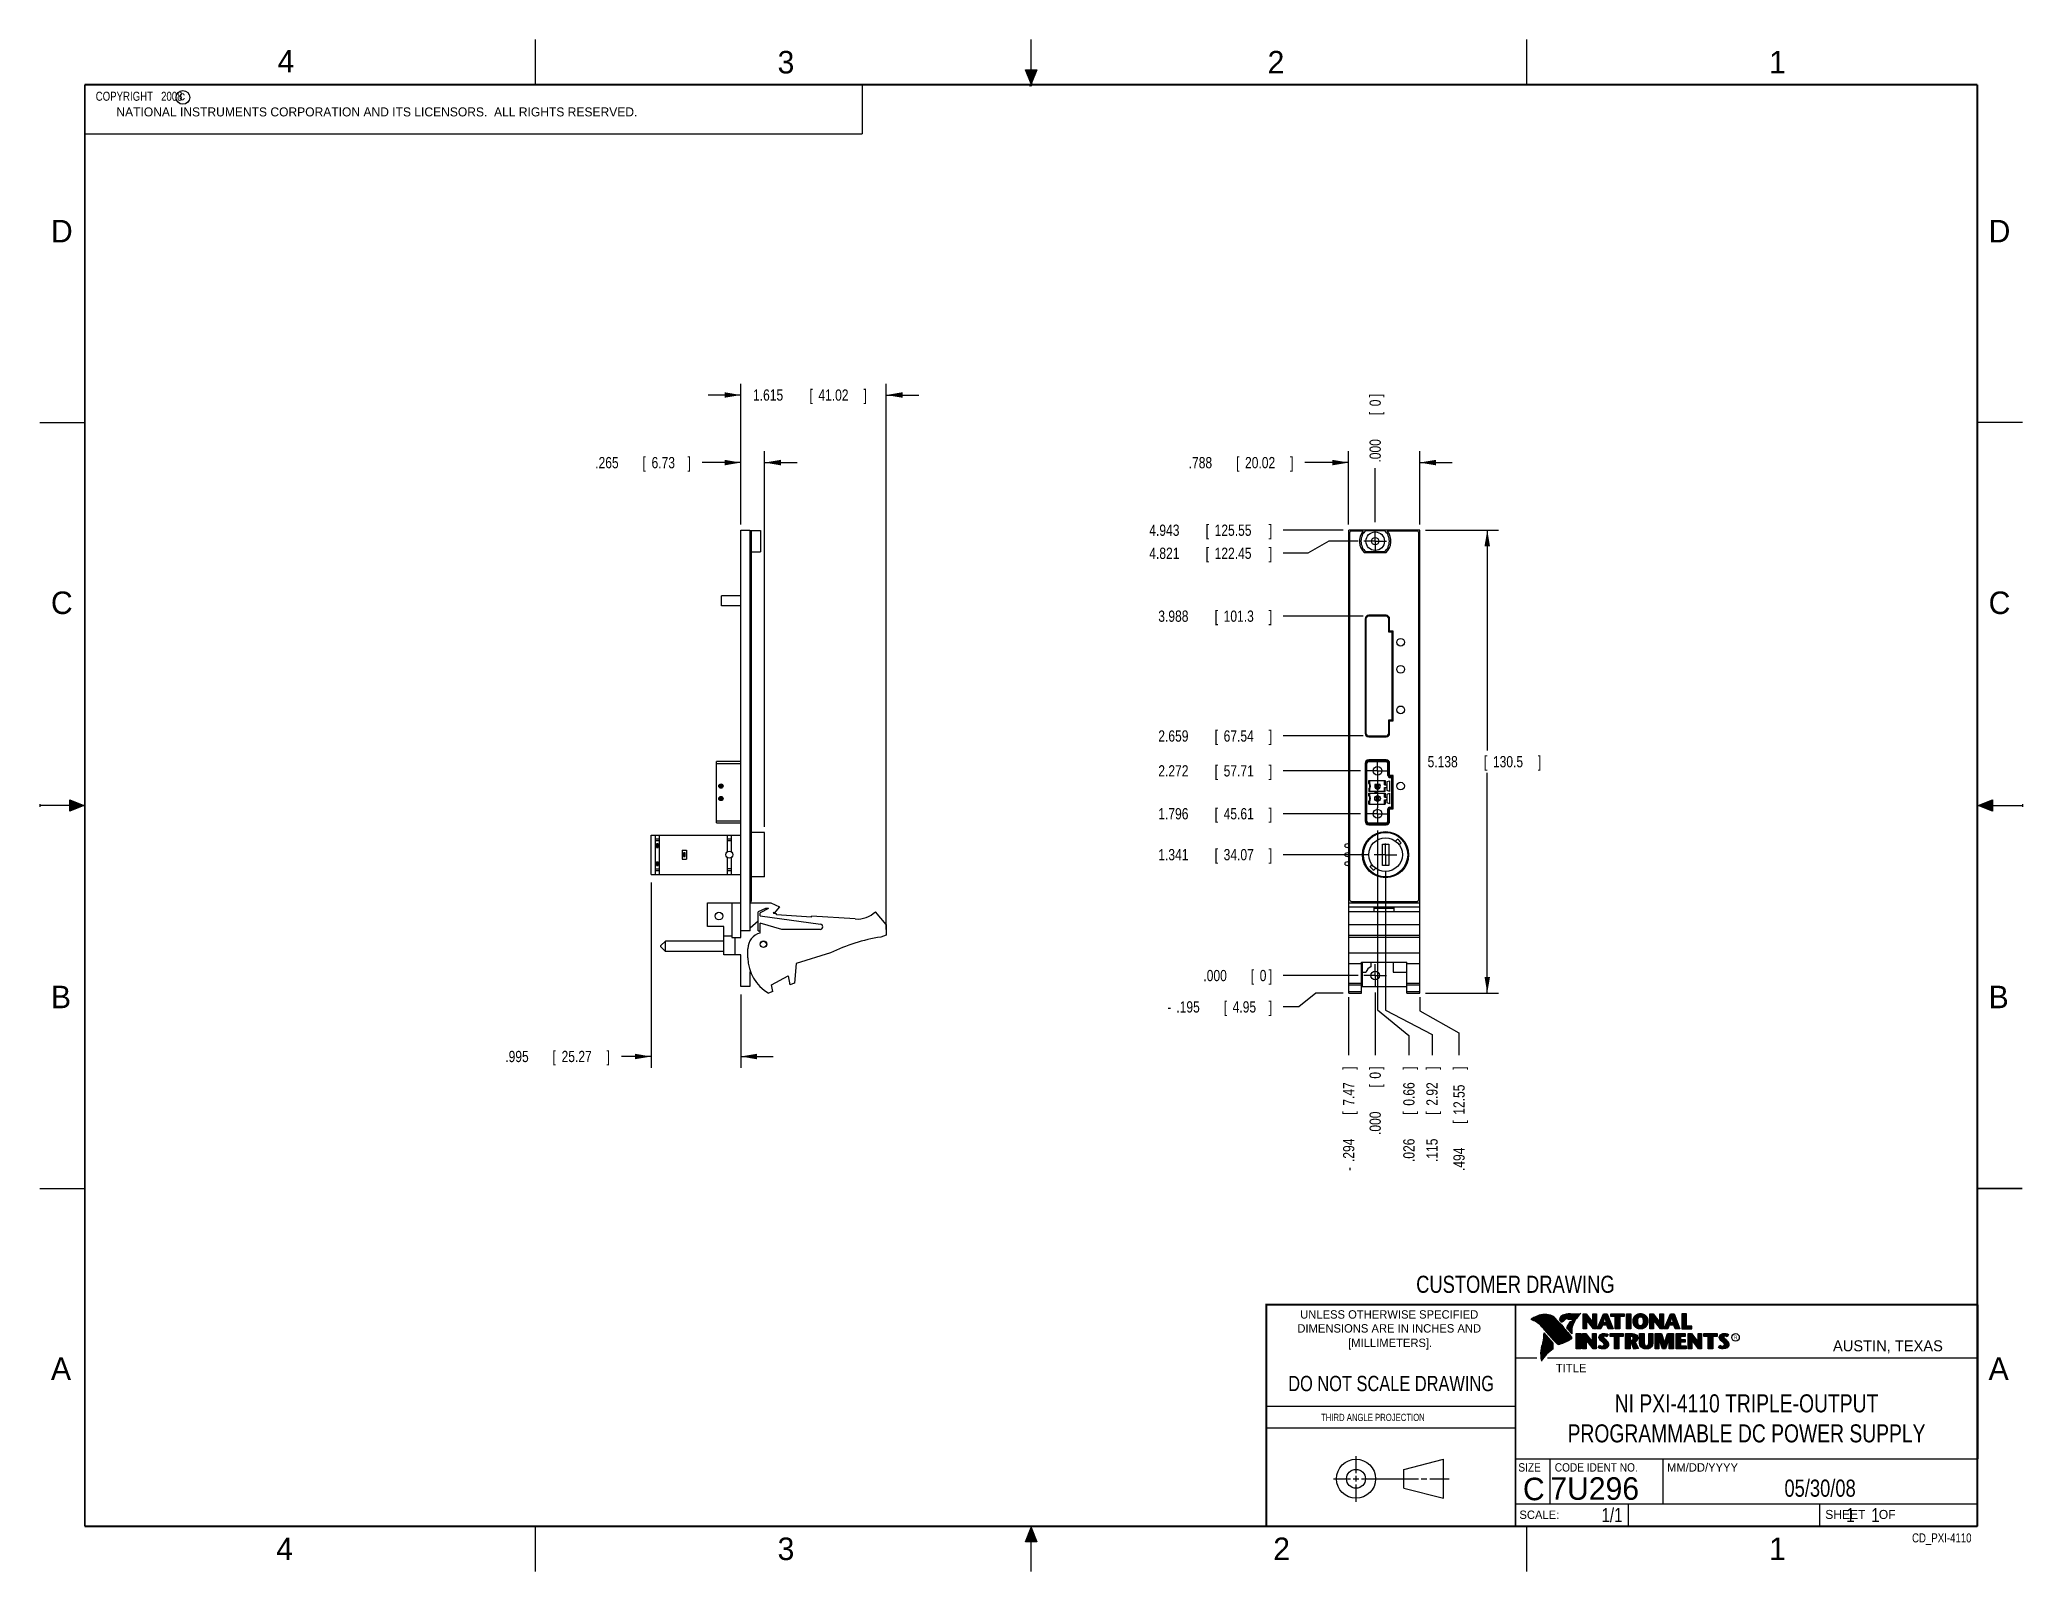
# Model space of a CAD drawing. Header units: inches. Extents: x 0 to 22, y 0 to 17.
import ezdxf
from ezdxf.enums import TextEntityAlignment as Align

# ---------------------------------------------------------------- set-up
doc = ezdxf.new("R2010")
doc.units = ezdxf.units.IN
doc.header["$LTSCALE"] = 1.21
doc.header["$MEASUREMENT"] = 0
doc.linetypes.add('CENTER', pattern=[0.6, 0.375, -0.075, 0.075, -0.075])
doc.layers.get('0').update_dxf_attribs({"linetype": 'CONTINUOUS'})
doc.layers.add('DEFAULT_1', color=7, linetype='CENTER')
doc.layers.add('DIMENSIONS', color=7, linetype='CONTINUOUS')
doc.styles.get("Standard").update_dxf_attribs({"font": 'txt', "width": 0.8})
doc.dimstyles.new('DIMSTYLE_1', dxfattribs={"dimtxt": 0.125, "dimasz": 0.18, "dimexe": 0.18, "dimexo": 0.0625, "dimgap": 0.09, "dimtad": 0, "dimtih": 1, "dimtoh": 1, "dimdec": 3, "dimzin": 4, "dimdsep": 46, "dimtxsty": 'STANDARD', "dimblk": '_FILLED', "dimblk1": '_FILLED', "dimblk2": '_FILLED', "dimcen": 0.09, "dimadec": 0, "dimazin": 0, "dimtp": 0.01, "dimtm": 0.01, "dimtfac": 1, "dimtdec": 3, "dimtofl": 0, "dimtmove": 0, "dimatfit": 3, "dimldrblk": '_FILLED', "dimfxl": 1, "dimtolj": 1, "dimtzin": 4, "dimarcsym": 0})
doc.dimstyles.new('DIMSTYLE_2', dxfattribs={"dimtxt": 0.125, "dimasz": 0.18, "dimexe": 0.18, "dimexo": 0.0625, "dimgap": 0.09, "dimtad": 0, "dimtih": 1, "dimtoh": 1, "dimdec": 3, "dimzin": 4, "dimdsep": 46, "dimtxsty": 'STANDARD', "dimblk": '_FILLED', "dimblk1": '_FILLED', "dimblk2": '_FILLED', "dimcen": 0.09, "dimadec": 0, "dimazin": 0, "dimtp": 0.01, "dimtm": 0.01, "dimtfac": 1, "dimtdec": 3, "dimtofl": 0, "dimtmove": 0, "dimatfit": 3, "dimldrblk": '_FILLED', "dimfxl": 1, "dimtolj": 1, "dimtzin": 4, "dimarcsym": 0})

msp = doc.modelspace()

# ---------------------------------------------------------------- texts
at = {"color": 2, "linetype": 'CONTINUOUS'}
for s, height, p in [('4', 0.25, (2.64, 16.6369)), ('3', 0.25, (8.1875, 16.625)), ('2', 0.25, (13.625, 16.625)), ('1', 0.25, (19.1875, 16.625)), ('c', 0.1, (1.5463, 16.328)), ('NATIONAL INSTRUMENTS CORPORATION AND ITS LICENSORS.  ALL RIGHTS RESERVED.', 0.1, (0.851, 16.1482)), ('D', 0.25, (0.125, 14.75)), ('D', 0.25, (21.625, 14.75)), ('C', 0.25, (0.125, 10.625)), ('C', 0.25, (21.625, 10.625)), ('B', 0.25, (0.125, 6.25)), ('B', 0.25, (21.625, 6.25)), ('R', 0.0418, (18.7972, 2.5749)), ('AUSTIN, TEXAS', 0.121576, (19.898, 2.4426)), ('A', 0.25, (0.125, 2.125)), ('TITLE', 0.093, (16.8235, 2.21)), ('A', 0.25, (21.625, 2.125)), ('MM/DD/YYYY', 0.093, (18.0565, 1.1072)), ('SCALE:', 0.093, (16.4187, 0.5815)), ('SHEET    OF', 0.1, (19.8121, 0.5815)), ('4', 0.25, (2.625, 0.125)), ('3', 0.25, (8.1875, 0.125)), ('2', 0.25, (13.6875, 0.125)), ('1', 0.25, (19.1875, 0.125))]:
    msp.add_text(s, height=height, dxfattribs=at).set_placement(p)
at = {"color": 7, "linetype": 'CONTINUOUS', "width": 0.8}
for s, height, p in [('CUSTOMER DRAWING', 0.19, (16.3742, 3.0911)), ('DO NOT SCALE DRAWING', 0.17, (14.9953, 1.9998))]:
    msp.add_text(s, height=height, dxfattribs=at).set_placement(p, align=Align.CENTER)
at = {"color": 2, "linetype": 'CONTINUOUS'}
for s, p in [('UNLESS OTHERWISE SPECIFIED', (14.9742, 2.8049)), ('DIMENSIONS ARE IN INCHES AND', (14.9742, 2.6501)), ('[MILLIMETERS].', (14.9844, 2.4899))]:
    msp.add_text(s, height=0.093, dxfattribs=at).set_placement(p, align=Align.CENTER)
for s, height, width, p in [('THIRD ANGLE PROJECTION', 0.08, 0.8, (14.2178, 1.6686)), ('SIZE', 0.093, 0.9, (16.407, 1.1072)), ('CODE IDENT NO.', 0.093, 0.9, (16.8114, 1.1072))]:
    msp.add_text(s, height=height, dxfattribs=dict(at, width=width)).set_placement(p)
at = {"color": 7, "linetype": 'CONTINUOUS'}
msp.add_text('C', height=0.25, dxfattribs=at).set_placement((16.5785, 0.7893), align=Align.CENTER)
msp.add_text('7U296', height=0.25, dxfattribs=at).set_placement((16.7614, 0.7941))
at = {"color": 7, "linetype": 'CONTINUOUS', "width": 0.8}
msp.add_text('1/1', height=0.15625, dxfattribs=at).set_placement((17.5623, 0.5469), align=Align.RIGHT)
at = {"color": 2, "linetype": 'CONTINUOUS', "width": 0.8}
msp.add_text('CD_PXI-4110', height=0.1, dxfattribs=at).set_placement((21.4352, 0.3213), align=Align.RIGHT)
at = {"color": 2, "linetype": 'CONTINUOUS', "insert": (0.5624, 16.4219), "char_height": 0.1, "width": 1.44, "attachment_point": 1}
msp.add_mtext('  COPYRIGHT   2008', dxfattribs=at)
at = {"color": 7, "linetype": 'CONTINUOUS'}
for s, insert, char_height, width, attachment_point in [('NI PXI-4110 TRIPLE-OUTPUT\\PPROGRAMMABLE DC POWER SUPPLY', (18.9387, 1.9646), 0.2, 4.48, 2), ('05/30/08 ', (19.755, 1.0181), 0.19, 1.368, 2), ('     1    1', (19.8125, 0.7031), 0.15625, 1.375, 1)]:
    msp.add_mtext(s, dxfattribs=dict(at, insert=insert, char_height=char_height, width=width, attachment_point=attachment_point))

# ---------------------------------------------------------------- blocks, each defined once
blk = doc.blocks.new('_FILLED')
at = {"color": 0, "linetype": 'BYBLOCK'}
blk.add_solid([(0, 0), (-1, 0.17), (-1, -0.17)], dxfattribs=at)
blk = doc.blocks.new('*D0')
at = {"layer": 'DIMENSIONS', "color": 2, "linetype": 'CONTINUOUS'}
for p, q in [((7.779, 11.618), (7.779, 12.431)), ((8.044, 8.263), (8.044, 12.431)), ((7.779, 12.306), (7.352, 12.306)), ((8.044, 12.306), (8.404, 12.306))]:
    blk.add_line(p, q, dxfattribs=at)
at = {"layer": 'DIMENSIONS', "color": 2, "linetype": 'CONTINUOUS', "xscale": 0.18, "yscale": 0.18, "zscale": 0.18}
blk.add_blockref('_FILLED', (7.779, 12.306), dxfattribs=at)
at = {"layer": 'DIMENSIONS', "color": 2, "linetype": 'CONTINUOUS', "xscale": 0.18, "yscale": 0.18, "zscale": 0.18, "rotation": 180}
blk.add_blockref('_FILLED', (8.044, 12.306), dxfattribs=at)
at = {"layer": 'DIMENSIONS', "color": 2, "linetype": 'CONTINUOUS', "width": 0.8}
for s, p in [('.265', (6.164, 12.243)), ('[', (6.689, 12.243)), ('6.73', (6.789, 12.243)), (']', (7.189, 12.243))]:
    blk.add_text(s, height=0.125, dxfattribs=at).set_placement(p)
blk = doc.blocks.new('*D1')
at = {"layer": 'DIMENSIONS', "color": 2, "linetype": 'CONTINUOUS'}
for p, q in [((7.779, 13.056), (7.419, 13.056)), ((7.779, 11.618), (7.779, 13.181)), ((9.394, 7.122), (9.394, 13.181)), ((9.394, 13.056), (9.754, 13.056))]:
    blk.add_line(p, q, dxfattribs=at)
at = {"layer": 'DIMENSIONS', "color": 2, "linetype": 'CONTINUOUS', "xscale": 0.18, "yscale": 0.18, "zscale": 0.18}
blk.add_blockref('_FILLED', (7.779, 13.056), dxfattribs=at)
at = {"layer": 'DIMENSIONS', "color": 2, "linetype": 'CONTINUOUS', "xscale": 0.18, "yscale": 0.18, "zscale": 0.18, "rotation": 180}
blk.add_blockref('_FILLED', (9.394, 13.056), dxfattribs=at)
at = {"layer": 'DIMENSIONS', "color": 2, "linetype": 'CONTINUOUS', "width": 0.8}
for s, p in [('1.615', (7.915, 12.993)), ('[', (8.54, 12.993)), ('41.02', (8.64, 12.993)), (']', (9.14, 12.993))]:
    blk.add_text(s, height=0.125, dxfattribs=at).set_placement(p)
blk = doc.blocks.new('*D2')
at = {"layer": 'DIMENSIONS', "color": 2, "linetype": 'CONTINUOUS'}
for p, q in [((6.784, 7.645), (6.784, 5.589)), ((7.779, 6.404), (7.779, 5.589)), ((6.784, 5.714), (6.454, 5.714)), ((7.779, 5.714), (8.139, 5.714))]:
    blk.add_line(p, q, dxfattribs=at)
at = {"layer": 'DIMENSIONS', "color": 2, "linetype": 'CONTINUOUS', "xscale": 0.18, "yscale": 0.18, "zscale": 0.18}
blk.add_blockref('_FILLED', (6.784, 5.714), dxfattribs=at)
at = {"layer": 'DIMENSIONS', "color": 2, "linetype": 'CONTINUOUS', "xscale": 0.18, "yscale": 0.18, "zscale": 0.18, "rotation": 180}
blk.add_blockref('_FILLED', (7.779, 5.714), dxfattribs=at)
at = {"layer": 'DIMENSIONS', "color": 2, "linetype": 'CONTINUOUS', "width": 0.8}
for s, p in [('.995', (5.166, 5.652)), ('[', (5.691, 5.652)), ('25.27', (5.791, 5.652)), (']', (6.291, 5.652))]:
    blk.add_text(s, height=0.125, dxfattribs=at).set_placement(p)
blk = doc.blocks.new('*D3')
at = {"layer": 'DIMENSIONS', "color": 2, "linetype": 'CONTINUOUS'}
blk.add_line((14.746, 7.954), (13.799, 7.954), dxfattribs=at)
at = {"layer": 'DIMENSIONS', "color": 2, "linetype": 'CONTINUOUS', "width": 0.8}
for s, p in [('1.341', (12.412, 7.892)), ('[', (13.037, 7.892)), ('34.07', (13.137, 7.892)), (']', (13.637, 7.892))]:
    blk.add_text(s, height=0.125, dxfattribs=at).set_placement(p)
blk = doc.blocks.new('*D4')
at = {"layer": 'DIMENSIONS', "color": 1, "linetype": 'CONTINUOUS'}
blk.add_line((14.631, 6.613), (13.799, 6.613), dxfattribs=at)
at = {"layer": 'DIMENSIONS', "color": 1, "linetype": 'CONTINUOUS', "width": 0.8}
for s, p in [('.000', (12.912, 6.55)), ('[', (13.437, 6.55)), ('0', (13.537, 6.55)), (']', (13.637, 6.55))]:
    blk.add_text(s, height=0.125, dxfattribs=at).set_placement(p)
blk = doc.blocks.new('*D5')
at = {"layer": 'DIMENSIONS', "color": 2, "linetype": 'CONTINUOUS'}
blk.add_line((14.657, 8.408), (13.799, 8.408), dxfattribs=at)
at = {"layer": 'DIMENSIONS', "color": 2, "linetype": 'CONTINUOUS', "width": 0.8}
for s, p in [('1.796', (12.412, 8.346)), ('[', (13.037, 8.346)), ('45.61', (13.137, 8.346)), (']', (13.637, 8.346))]:
    blk.add_text(s, height=0.125, dxfattribs=at).set_placement(p)
blk = doc.blocks.new('*D6')
at = {"layer": 'DIMENSIONS', "color": 2, "linetype": 'CONTINUOUS'}
blk.add_line((14.657, 8.885), (13.799, 8.885), dxfattribs=at)
at = {"layer": 'DIMENSIONS', "color": 2, "linetype": 'CONTINUOUS', "width": 0.8}
for s, p in [('2.272', (12.412, 8.822)), ('[', (13.037, 8.822)), ('57.71', (13.137, 8.822)), (']', (13.637, 8.822))]:
    blk.add_text(s, height=0.125, dxfattribs=at).set_placement(p)
blk = doc.blocks.new('*D7')
at = {"layer": 'DIMENSIONS', "color": 2, "linetype": 'CONTINUOUS'}
blk.add_line((14.684, 9.272), (13.799, 9.272), dxfattribs=at)
at = {"layer": 'DIMENSIONS', "color": 2, "linetype": 'CONTINUOUS', "width": 0.8}
for s, p in [('2.659', (12.412, 9.209)), ('[', (13.037, 9.209)), ('67.54', (13.137, 9.209)), (']', (13.637, 9.209))]:
    blk.add_text(s, height=0.125, dxfattribs=at).set_placement(p)
blk = doc.blocks.new('*D8')
at = {"layer": 'DIMENSIONS', "color": 2, "linetype": 'CONTINUOUS'}
blk.add_line((14.684, 10.601), (13.799, 10.601), dxfattribs=at)
at = {"layer": 'DIMENSIONS', "color": 2, "linetype": 'CONTINUOUS', "width": 0.8}
for s, p in [('3.988', (12.412, 10.539)), ('[', (13.037, 10.539)), ('101.3', (13.137, 10.539)), (']', (13.637, 10.539))]:
    blk.add_text(s, height=0.125, dxfattribs=at).set_placement(p)
blk = doc.blocks.new('*D9')
at = {"layer": 'DIMENSIONS', "color": 2, "linetype": 'CONTINUOUS'}
for p, q in [((14.07, 11.299), (13.799, 11.299)), ((14.304, 11.434), (14.07, 11.299)), ((14.631, 11.434), (14.304, 11.434))]:
    blk.add_line(p, q, dxfattribs=at)
at = {"layer": 'DIMENSIONS', "color": 2, "linetype": 'CONTINUOUS', "width": 0.8}
for s, p in [('4.821', (12.312, 11.237)), ('[', (12.937, 11.237)), ('122.45', (13.037, 11.237)), (']', (13.637, 11.237))]:
    blk.add_text(s, height=0.125, dxfattribs=at).set_placement(p)
blk = doc.blocks.new('*D10')
at = {"layer": 'DIMENSIONS', "color": 2, "linetype": 'CONTINUOUS'}
blk.add_line((14.462, 11.556), (13.799, 11.556), dxfattribs=at)
at = {"layer": 'DIMENSIONS', "color": 2, "linetype": 'CONTINUOUS', "width": 0.8}
for s, p in [('4.943', (12.312, 11.493)), ('[', (12.937, 11.493)), ('125.55', (13.037, 11.493)), (']', (13.637, 11.493))]:
    blk.add_text(s, height=0.125, dxfattribs=at).set_placement(p)
blk = doc.blocks.new('*D11')
at = {"layer": 'DIMENSIONS', "color": 2, "linetype": 'CONTINUOUS'}
for p, q in [((14.16, 6.418), (13.973, 6.264)), ((14.462, 6.418), (14.16, 6.418)), ((13.973, 6.264), (13.799, 6.264))]:
    blk.add_line(p, q, dxfattribs=at)
at = {"layer": 'DIMENSIONS', "color": 2, "linetype": 'CONTINUOUS', "width": 0.8}
for s, p in [('-', (12.512, 6.202)), ('.195', (12.612, 6.202)), ('[', (13.137, 6.202)), ('4.95', (13.237, 6.202)), (']', (13.637, 6.202))]:
    blk.add_text(s, height=0.125, dxfattribs=at).set_placement(p)
blk = doc.blocks.new('*D12')
at = {"layer": 'DIMENSIONS', "color": 2, "linetype": 'CONTINUOUS'}
for p, q in [((15.375, 11.556), (16.187, 11.556)), ((16.062, 11.556), (16.062, 9.112)), ((16.062, 6.418), (16.062, 8.862)), ((15.375, 6.418), (16.187, 6.418))]:
    blk.add_line(p, q, dxfattribs=at)
at = {"layer": 'DIMENSIONS', "color": 2, "linetype": 'CONTINUOUS', "xscale": 0.18, "yscale": 0.18, "zscale": 0.18}
for p, rotation in [((16.062, 11.556), 90), ((16.062, 6.418), 270)]:
    blk.add_blockref('_FILLED', p, dxfattribs=dict(at, rotation=rotation))
at = {"layer": 'DIMENSIONS', "color": 2, "linetype": 'CONTINUOUS', "width": 0.8}
for s, p in [('5.138', (15.4, 8.924)), ('[', (16.025, 8.924)), ('130.5', (16.125, 8.924)), (']', (16.625, 8.924))]:
    blk.add_text(s, height=0.125, dxfattribs=at).set_placement(p)
blk = doc.blocks.new('*D13')
at = {"layer": 'DIMENSIONS', "color": 2, "linetype": 'CONTINUOUS'}
for p, q in [((14.524, 11.618), (14.524, 12.431)), ((15.312, 11.618), (15.312, 12.431)), ((14.524, 12.306), (14.037, 12.306)), ((15.312, 12.306), (15.672, 12.306))]:
    blk.add_line(p, q, dxfattribs=at)
at = {"layer": 'DIMENSIONS', "color": 2, "linetype": 'CONTINUOUS', "xscale": 0.18, "yscale": 0.18, "zscale": 0.18}
blk.add_blockref('_FILLED', (14.524, 12.306), dxfattribs=at)
at = {"layer": 'DIMENSIONS', "color": 2, "linetype": 'CONTINUOUS', "xscale": 0.18, "yscale": 0.18, "zscale": 0.18, "rotation": 180}
blk.add_blockref('_FILLED', (15.312, 12.306), dxfattribs=at)
at = {"layer": 'DIMENSIONS', "color": 2, "linetype": 'CONTINUOUS', "width": 0.8}
for s, p in [('.788', (12.749, 12.243)), ('[', (13.274, 12.243)), ('20.02', (13.374, 12.243)), (']', (13.874, 12.243))]:
    blk.add_text(s, height=0.125, dxfattribs=at).set_placement(p)
blk = doc.blocks.new('*D14')
at = {"layer": 'DIMENSIONS', "color": 2, "linetype": 'CONTINUOUS'}
blk.add_line((14.524, 6.373), (14.524, 5.73), dxfattribs=at)
at = {"layer": 'DIMENSIONS', "color": 2, "linetype": 'CONTINUOUS', "width": 0.8}
for s, p in [(']', (14.587, 5.568)), ('7.47', (14.587, 5.168)), ('[', (14.587, 5.068)), ('.294', (14.587, 4.543)), ('-', (14.587, 4.443))]:
    blk.add_text(s, height=0.125, rotation=90, dxfattribs=at).set_placement(p)
blk = doc.blocks.new('*D15')
at = {"layer": 'DIMENSIONS', "color": 1, "linetype": 'CONTINUOUS'}
blk.add_line((14.818, 6.425), (14.818, 5.73), dxfattribs=at)
at = {"layer": 'DIMENSIONS', "color": 1, "linetype": 'CONTINUOUS', "width": 0.8}
for s, p in [(']', (14.881, 5.568)), ('0', (14.881, 5.468)), ('[', (14.881, 5.368)), ('.000', (14.881, 4.843))]:
    blk.add_text(s, height=0.125, rotation=90, dxfattribs=at).set_placement(p)
blk = doc.blocks.new('*D16')
at = {"layer": 'DIMENSIONS', "color": 2, "linetype": 'CONTINUOUS'}
for p, q in [((15.312, 6.373), (15.312, 6.22)), ((15.312, 6.22), (15.748, 5.977)), ((15.748, 5.977), (15.748, 5.73))]:
    blk.add_line(p, q, dxfattribs=at)
at = {"layer": 'DIMENSIONS', "color": 2, "linetype": 'CONTINUOUS', "width": 0.8}
for s, p in [(']', (15.811, 5.568)), ('12.55', (15.811, 5.068)), ('[', (15.811, 4.968)), ('.494', (15.811, 4.443))]:
    blk.add_text(s, height=0.125, rotation=90, dxfattribs=at).set_placement(p)
blk = doc.blocks.new('*D17')
at = {"layer": 'DIMENSIONS', "color": 2, "linetype": 'CONTINUOUS'}
for p, q in [((14.933, 7.766), (14.933, 6.227)), ((14.933, 6.227), (15.449, 5.958)), ((15.449, 5.958), (15.449, 5.73))]:
    blk.add_line(p, q, dxfattribs=at)
at = {"layer": 'DIMENSIONS', "color": 2, "linetype": 'CONTINUOUS', "width": 0.8}
for s, p in [(']', (15.511, 5.568)), ('2.92', (15.511, 5.168)), ('[', (15.511, 5.068)), ('.115', (15.511, 4.543))]:
    blk.add_text(s, height=0.125, rotation=90, dxfattribs=at).set_placement(p)
blk = doc.blocks.new('*D18')
at = {"layer": 'DIMENSIONS', "color": 2, "linetype": 'CONTINUOUS'}
for p, q in [((14.845, 8.221), (14.845, 6.233)), ((14.845, 6.233), (15.193, 5.949)), ((15.193, 5.949), (15.193, 5.73))]:
    blk.add_line(p, q, dxfattribs=at)
at = {"layer": 'DIMENSIONS', "color": 2, "linetype": 'CONTINUOUS', "width": 0.8}
for s, p in [(']', (15.255, 5.568)), ('0.66', (15.255, 5.168)), ('[', (15.255, 5.068)), ('.026', (15.255, 4.543))]:
    blk.add_text(s, height=0.125, rotation=90, dxfattribs=at).set_placement(p)
blk = doc.blocks.new('*D19')
at = {"layer": 'DIMENSIONS', "color": 2, "linetype": 'CONTINUOUS'}
blk.add_line((14.818, 11.644), (14.818, 12.243), dxfattribs=at)
at = {"layer": 'DIMENSIONS', "color": 2, "linetype": 'CONTINUOUS', "width": 0.8}
for s, p in [(']', (14.881, 13.031)), ('0', (14.881, 12.931)), ('[', (14.881, 12.831)), ('.000', (14.881, 12.306))]:
    blk.add_text(s, height=0.125, rotation=90, dxfattribs=at).set_placement(p)

# ---------------------------------------------------------------- dimensions: what is measured, and where the dimension line sits
at = {"layer": 'DIMENSIONS', "color": 2, "linetype": 'CONTINUOUS'}
dim = msp.add_linear_dim(base=(9.3935, 13.0557), p1=(7.7785, 11.6182), p2=(9.3935, 7.1223), dimstyle='DIMSTYLE_1', dxfattribs=at)
dim.commit()
dim.dimension.update_dxf_attribs({"geometry": '*D1', "text_midpoint": (8.5771, 13.0557), "dimtype": 160})
for feature_location, offset, dtype, origin, picture, middle in [((14.8184932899, 11.6441529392), (0, 0.5990089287), 1, (14.8184932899, 11.5587618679), '*D19', (14.8184932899, 12.7181618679)), ((14.462, 11.5557), (-0.6629, 0), 0, (14.5245, 6.6128), '*D10', (13.0241, 11.5557)), ((14.6309, 11.4337), (-0.8318, -0.1343), 0, (14.6934, 6.6128), '*D9', (13.0241, 11.2994)), ((14.6837, 10.601), (-0.8846, 0), 0, (14.7462, 6.6128), '*D8', (13.0741, 10.601)), ((14.6837, 9.272), (-0.8846, 0), 0, (14.7462, 6.6128), '*D7', (13.0741, 9.272)), ((14.657, 8.8847), (-0.8579, 0), 0, (14.7195, 6.6128), '*D6', (13.0741, 8.8847)), ((14.657, 8.40833), (-0.85792, 0), 0, (14.7195, 6.61275), '*D5', (13.07408, 8.40833)), ((14.8446035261, 8.2207347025), (0.3481317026, -2.4904828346), 0, (14.8184932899, 8.2832347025), '*D18', (15.1927352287, 5.1052518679)), ((14.7458, 7.954), (-0.9468, 0), 0, (14.6934, 6.6128), '*D3', (13.0741, 7.954)), ((14.9334302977, 7.7664118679), (0.5150777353, -2.03616), 0, (14.8184932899, 7.8289118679), '*D17', (15.448508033, 5.1052518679)), ((15.3124932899, 6.3731779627), (0.4359951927, -0.6429260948), 0, (14.8184932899, 6.4356779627), '*D16', (15.7484884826, 5.0552518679))]:
    dim = msp.add_ordinate_dim(feature_location=feature_location, offset=offset, dtype=dtype, origin=origin, dimstyle='DIMSTYLE_2', dxfattribs=at)
    dim.commit()
    dim.dimension.update_dxf_attribs({"geometry": picture, "text_midpoint": middle})
for base, p1, p2, angle, picture, middle in [((7.7785, 12.3057), (8.0435, 8.2626), (7.7785, 11.6182), 180, '*D0', (6.727, 12.3057)), ((14.5245, 12.3057), (15.3125, 11.6182), (14.5245, 11.6182), 180, '*D13', (13.362, 12.3057)), ((16.0625, 11.5557), (15.375, 6.4178), (15.375, 11.5557), 90, '*D12', (16.0625, 8.9867)), ((6.7837, 5.7142), (7.7785, 6.4036), (6.7837, 7.6447), 180, '*D2', (5.779, 5.7142))]:
    dim = msp.add_linear_dim(base=base, p1=p1, p2=p2, angle=angle, dimstyle='DIMSTYLE_1', dxfattribs=at)
    dim.commit()
    dim.dimension.update_dxf_attribs({"geometry": picture, "text_midpoint": middle, "dimtype": 160})
for feature_location, offset, dtype, origin, picture, middle in [((14.462, 6.4178), (-0.6629, -0.1534), 0, (14.5245, 6.6128), '*D11', (13.1241, 6.2643)), ((14.5245, 6.3732), (0, -0.6429), 1, (14.8185, 6.4877), '*D14', (14.5245, 5.0553))]:
    dim = msp.add_ordinate_dim(feature_location=feature_location, offset=offset, dtype=dtype, origin=origin, text='-<>', dimstyle='DIMSTYLE_2', dxfattribs=at)
    dim.commit()
    dim.dimension.update_dxf_attribs({"geometry": picture, "text_midpoint": middle})
at = {"layer": 'DIMENSIONS', "color": 1, "linetype": 'CONTINUOUS'}
for feature_location, offset, dtype, origin, picture, middle in [((14.6308932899, 6.6127518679), (-0.8318133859, 0), 0, (14.6933932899, 6.6127518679), '*D4', (13.324079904, 6.6127518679)), ((14.8184932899, 6.4251518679), (0, -0.6949), 1, (14.8184932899, 6.4876518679), '*D15', (14.8184932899, 5.2552518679))]:
    dim = msp.add_ordinate_dim(feature_location=feature_location, offset=offset, dtype=dtype, origin=origin, dimstyle='DIMSTYLE_2', dxfattribs=at)
    dim.commit()
    dim.dimension.update_dxf_attribs({"geometry": picture, "text_midpoint": middle})

# ---------------------------------------------------------------- hatches: boundary and pattern name
at = {"linetype": 'CONTINUOUS'}
for points in [[(11, 16.51), (10.9375, 16.6663), (11.0625, 16.6663)], [(0.3337, 8.5625), (0.49, 8.5), (0.3337, 8.4375)], [(21.6663, 8.5625), (21.6663, 8.4375), (21.51, 8.5)], [(10.9375, 0.3287), (11, 0.485), (11.0625, 0.3287)]]:
    msp.add_hatch(color=2, dxfattribs=at).paths.add_polyline_path(points)

# ---------------------------------------------------------------- linework, layer by layer
at = {"color": 2, "linetype": 'CONTINUOUS'}
for p, q in [((5.5, 16.5), (5.5, 17)), ((11, 16.485), (11, 17)), ((16.5, 16.5), (16.5, 17)), ((11, 16.51), (10.9375, 16.6663)), ((10.9375, 16.6663), (11.0625, 16.6663)), ((11.015, 16.515), (10.985, 16.485)), ((10.985, 16.485), (11, 16.515)), ((11.0625, 16.6663), (11, 16.51)), ((11, 16.485), (11.015, 16.515)), ((0.4999, 16.5), (9.1249, 16.5)), ((0.4999, 16.5), (0.4999, 15.9531)), ((9.1249, 16.5), (9.1249, 15.9531)), ((0.4999, 15.9531), (9.1249, 15.9531)), ((0, 12.75), (0.5, 12.75)), ((22, 12.75), (21.5, 12.75)), ((0, 8.515), (0, 8.485)), ((0.49, 8.5), (0, 8.5)), ((0.3337, 8.4375), (0.3337, 8.5625)), ((0.3337, 8.5625), (0.49, 8.5)), ((0.49, 8.5), (0.3337, 8.4375)), ((21.51, 8.5), (21.6663, 8.5625)), ((21.51, 8.5), (22, 8.5)), ((21.6663, 8.4375), (21.51, 8.5)), ((21.6663, 8.5625), (21.6663, 8.4375)), ((22, 8.515), (22, 8.485)), ((0, 4.25), (0.5, 4.25)), ((16.3737, 2.9596), (21.5037, 2.9596)), ((16.3737, 2.9596), (16.3737, 1.2496)), ((16.375, 2.96), (21.5, 2.96)), ((21.5037, 2.9596), (21.5037, 1.2496)), ((16.5578, 2.796), (16.5578, 2.7989)), ((16.5646, 2.7936), (16.5646, 2.8033)), ((16.5714, 2.7909), (16.5714, 2.8075)), ((16.5782, 2.788), (16.5782, 2.8116)), ((16.5851, 2.7849), (16.5851, 2.8154)), ((16.5919, 2.7815), (16.5919, 2.819)), ((16.5987, 2.7778), (16.5987, 2.8221)), ((16.6055, 2.7738), (16.6055, 2.8249)), ((16.6124, 2.7696), (16.6124, 2.8276)), ((16.6192, 2.765), (16.6192, 2.8301)), ((16.626, 2.7601), (16.626, 2.8325)), ((16.6329, 2.7549), (16.6329, 2.8347)), ((16.6397, 2.7492), (16.6397, 2.8367)), ((16.6465, 2.7431), (16.6465, 2.8386)), ((16.6533, 2.7366), (16.6533, 2.8403)), ((16.6602, 2.7295), (16.6602, 2.8419)), ((16.667, 2.7221), (16.667, 2.8435)), ((16.6738, 2.7146), (16.6738, 2.8449)), ((16.6806, 2.707), (16.6806, 2.8459)), ((16.6875, 2.6995), (16.6875, 2.8467)), ((16.7939, 2.533), (16.6919, 2.6489)), ((16.6943, 2.6918), (16.6943, 2.8472)), ((16.7011, 2.6841), (16.7011, 2.8474)), ((16.708, 2.6764), (16.708, 2.8474)), ((16.7148, 2.6685), (16.7148, 2.847)), ((16.7216, 2.6607), (16.7216, 2.8465)), ((16.7284, 2.6527), (16.7284, 2.8456)), ((16.7353, 2.6447), (16.7353, 2.8445)), ((16.7421, 2.6366), (16.7421, 2.8431)), ((16.7489, 2.6285), (16.7489, 2.8417)), ((16.7557, 2.6204), (16.7557, 2.84)), ((16.7626, 2.6125), (16.7626, 2.8378)), ((16.7694, 2.6046), (16.7694, 2.8352)), ((16.7762, 2.5968), (16.7762, 2.8321)), ((16.7831, 2.5891), (16.7831, 2.8284)), ((16.7899, 2.5815), (16.7899, 2.8242)), ((16.7967, 2.5739), (16.7967, 2.8193)), ((16.8035, 2.5665), (16.8035, 2.8136)), ((16.8104, 2.5591), (16.8104, 2.807)), ((16.8172, 2.5519), (16.8172, 2.7996)), ((16.824, 2.5447), (16.824, 2.7924)), ((16.8308, 2.5375), (16.8308, 2.7853)), ((16.8377, 2.5314), (16.8377, 2.7781)), ((16.8445, 2.5262), (16.8445, 2.7709)), ((16.8513, 2.523), (16.8513, 2.7637)), ((16.8581, 2.5224), (16.8581, 2.7565)), ((16.8864, 2.7664), (16.8632, 2.7937)), ((16.865, 2.5241), (16.865, 2.7493)), ((16.8877, 2.7723), (16.8682, 2.7952)), ((16.8718, 2.791), (16.8718, 2.8085)), ((16.8718, 2.527), (16.8718, 2.7421)), ((16.8786, 2.783), (16.8786, 2.8206)), ((16.8786, 2.5298), (16.8786, 2.7348)), ((16.8855, 2.7749), (16.8855, 2.8281)), ((16.8855, 2.5327), (16.8855, 2.727)), ((16.8923, 2.7747), (16.8923, 2.8335)), ((16.8923, 2.5356), (16.8923, 2.7187)), ((16.8991, 2.7788), (16.8991, 2.8375)), ((16.8991, 2.5385), (16.8991, 2.7104)), ((16.9059, 2.7837), (16.9059, 2.8408)), ((16.9059, 2.5415), (16.9059, 2.7022)), ((16.9128, 2.7896), (16.9128, 2.8436)), ((16.9128, 2.5446), (16.9128, 2.6939)), ((16.9196, 2.7966), (16.9196, 2.8459)), ((16.9196, 2.5477), (16.9196, 2.6856)), ((16.9264, 2.8018), (16.9264, 2.8477)), ((16.9264, 2.5508), (16.9264, 2.6774)), ((16.9332, 2.8053), (16.9332, 2.849)), ((16.9332, 2.554), (16.9332, 2.6691)), ((16.9401, 2.8077), (16.9401, 2.8499)), ((16.9401, 2.5573), (16.9401, 2.6608)), ((16.9616, 2.6797), (16.9434, 2.7005)), ((16.9469, 2.8082), (16.9469, 2.8509)), ((16.9469, 2.5606), (16.9469, 2.6526)), ((16.9653, 2.6828), (16.9492, 2.7013)), ((16.9537, 2.8069), (16.9537, 2.8518)), ((16.9537, 2.696), (16.9537, 2.7109)), ((16.9537, 2.5639), (16.9537, 2.6443)), ((16.9606, 2.8048), (16.9606, 2.8525)), ((16.9606, 2.6882), (16.9606, 2.7266)), ((16.9674, 2.8034), (16.9674, 2.8531)), ((16.9674, 2.6802), (16.9674, 2.7444)), ((16.9742, 2.8027), (16.9742, 2.8536)), ((16.9742, 2.672), (16.9742, 2.7568)), ((16.981, 2.8023), (16.981, 2.854)), ((16.981, 2.664), (16.981, 2.7634)), ((16.9838, 2.8589), (17.0997, 2.8607)), ((16.9839, 2.8541), (17.087, 2.8557)), ((16.9879, 2.802), (16.9879, 2.8542)), ((16.9879, 2.6563), (16.9879, 2.7665)), ((16.999, 2.637), (16.9946, 2.6418)), ((16.9947, 2.8019), (16.9947, 2.8543)), ((16.9947, 2.6748), (16.9947, 2.7683)), ((17.0015, 2.8005), (17.0015, 2.8544)), ((17.0015, 2.7195), (17.0015, 2.7694)), ((17.0083, 2.7963), (17.0083, 2.8545)), ((17.0083, 2.7388), (17.0083, 2.7698)), ((17.0152, 2.755), (17.0152, 2.8546)), ((17.022, 2.7691), (17.022, 2.8547)), ((17.0288, 2.7817), (17.0288, 2.8548)), ((17.0357, 2.7931), (17.0357, 2.8549)), ((17.0425, 2.8035), (17.0425, 2.855)), ((17.0493, 2.8131), (17.0493, 2.8551)), ((17.0561, 2.822), (17.0561, 2.8552)), ((17.063, 2.8303), (17.063, 2.8553)), ((17.0698, 2.8381), (17.0698, 2.8554)), ((17.0766, 2.8454), (17.0766, 2.8555)), ((17.1243, 2.8592), (17.1609, 2.8592)), ((17.1243, 2.6915), (17.1243, 2.8592)), ((17.1637, 2.6915), (17.1243, 2.6915)), ((17.1291, 2.8543), (17.1585, 2.8543)), ((17.1291, 2.6963), (17.1291, 2.8543)), ((17.1589, 2.6963), (17.1291, 2.6963)), ((17.1381, 2.6963), (17.1381, 2.8543)), ((17.1447, 2.6963), (17.1447, 2.8543)), ((17.1514, 2.6963), (17.1514, 2.8543)), ((17.1589, 2.8042), (17.1581, 2.8543)), ((17.1585, 2.8543), (17.2383, 2.7492)), ((17.2418, 2.6963), (17.1589, 2.8042)), ((17.1589, 2.8042), (17.1589, 2.6963)), ((17.1609, 2.8592), (17.2334, 2.7636)), ((17.2395, 2.6915), (17.1637, 2.7899)), ((17.1637, 2.7899), (17.1637, 2.6915)), ((17.1648, 2.7965), (17.1648, 2.8461)), ((17.1714, 2.7879), (17.1714, 2.8373)), ((17.1781, 2.7792), (17.1781, 2.8285)), ((17.1848, 2.7705), (17.1848, 2.8197)), ((17.1915, 2.7618), (17.1915, 2.8109)), ((17.1981, 2.7531), (17.1981, 2.8021)), ((17.2048, 2.7445), (17.2048, 2.7933)), ((17.2115, 2.7358), (17.2115, 2.7845)), ((17.2182, 2.7271), (17.2182, 2.7757)), ((17.2248, 2.7184), (17.2248, 2.7669)), ((17.2315, 2.7098), (17.2315, 2.7581)), ((17.2334, 2.8592), (17.2732, 2.8592)), ((17.2334, 2.7636), (17.2334, 2.8592)), ((17.2382, 2.7011), (17.2383, 2.7492)), ((17.2383, 2.8543), (17.2684, 2.8543)), ((17.2383, 2.7492), (17.2383, 2.8543)), ((17.2732, 2.6915), (17.2395, 2.6915)), ((17.2684, 2.6963), (17.2418, 2.6963)), ((17.2449, 2.6963), (17.2449, 2.8543)), ((17.2515, 2.6963), (17.2515, 2.8543)), ((17.2582, 2.6963), (17.2582, 2.8543)), ((17.2649, 2.6963), (17.2649, 2.8543)), ((17.2684, 2.8543), (17.2684, 2.6963)), ((17.2732, 2.8592), (17.2732, 2.6915)), ((17.2831, 2.6915), (17.3516, 2.8591)), ((17.3228, 2.6915), (17.2831, 2.6915)), ((17.2903, 2.6964), (17.3548, 2.8542)), ((17.3195, 2.6964), (17.2903, 2.6964)), ((17.2983, 2.6964), (17.2983, 2.7158)), ((17.3049, 2.6964), (17.3049, 2.7322)), ((17.3116, 2.6964), (17.3116, 2.7485)), ((17.3183, 2.6964), (17.3183, 2.7648)), ((17.3356, 2.7364), (17.3195, 2.6964)), ((17.3388, 2.7316), (17.3228, 2.6915)), ((17.325, 2.7101), (17.325, 2.7812)), ((17.3316, 2.7267), (17.3316, 2.7975)), ((17.394, 2.7364), (17.3356, 2.7364)), ((17.3383, 2.7364), (17.3383, 2.8138)), ((17.3905, 2.7316), (17.3388, 2.7316)), ((17.3409, 2.7533), (17.3624, 2.8228)), ((17.389, 2.7533), (17.3409, 2.7533)), ((17.345, 2.7666), (17.345, 2.8302)), ((17.345, 2.7364), (17.345, 2.7533)), ((17.3475, 2.7581), (17.3659, 2.8179)), ((17.3827, 2.7581), (17.3475, 2.7581)), ((17.3516, 2.8591), (17.3938, 2.8591)), ((17.3517, 2.7882), (17.3517, 2.8465)), ((17.3517, 2.7364), (17.3517, 2.7533)), ((17.3548, 2.8542), (17.3905, 2.8542)), ((17.3583, 2.8098), (17.3583, 2.8542)), ((17.3583, 2.7364), (17.3583, 2.7533)), ((17.3624, 2.8228), (17.3701, 2.8228)), ((17.365, 2.8228), (17.365, 2.8542)), ((17.365, 2.7364), (17.365, 2.7533)), ((17.3659, 2.8179), (17.3664, 2.8179)), ((17.3664, 2.8179), (17.3827, 2.7581)), ((17.3701, 2.8228), (17.389, 2.7533)), ((17.3717, 2.817), (17.3717, 2.8542)), ((17.3717, 2.7364), (17.3717, 2.7533)), ((17.3784, 2.7925), (17.3784, 2.8542)), ((17.3784, 2.7364), (17.3784, 2.7533)), ((17.385, 2.7679), (17.385, 2.8542)), ((17.385, 2.7364), (17.385, 2.7533)), ((17.3905, 2.8542), (17.4504, 2.6964)), ((17.4039, 2.6915), (17.3905, 2.7316)), ((17.3917, 2.7364), (17.3917, 2.851)), ((17.3938, 2.8591), (17.4574, 2.6915)), ((17.4074, 2.6964), (17.394, 2.7364)), ((17.3984, 2.7232), (17.3984, 2.8334)), ((17.4574, 2.6915), (17.4039, 2.6915)), ((17.4051, 2.7034), (17.4051, 2.8158)), ((17.4504, 2.6964), (17.4074, 2.6964)), ((17.4118, 2.6964), (17.4118, 2.7982)), ((17.4184, 2.6964), (17.4184, 2.7806)), ((17.4251, 2.6964), (17.4251, 2.763)), ((17.4318, 2.6964), (17.4318, 2.7455)), ((17.4327, 2.8591), (17.5802, 2.8591)), ((17.4327, 2.8278), (17.4327, 2.8591)), ((17.481, 2.8278), (17.4327, 2.8278)), ((17.4375, 2.8542), (17.5753, 2.8542)), ((17.4375, 2.8327), (17.4375, 2.8542)), ((17.4859, 2.8327), (17.4375, 2.8327)), ((17.4385, 2.6964), (17.4385, 2.7279)), ((17.4451, 2.8327), (17.4451, 2.8542)), ((17.4451, 2.6964), (17.4451, 2.7103)), ((17.4518, 2.8327), (17.4518, 2.8542)), ((17.4585, 2.8327), (17.4585, 2.8542)), ((17.4652, 2.8327), (17.4652, 2.8542)), ((17.4718, 2.8327), (17.4718, 2.8542)), ((17.4785, 2.8327), (17.4785, 2.8542)), ((17.481, 2.6915), (17.481, 2.8278)), ((17.5318, 2.6915), (17.481, 2.6915)), ((17.4859, 2.8327), (17.4852, 2.8542)), ((17.4859, 2.6964), (17.4859, 2.8327)), ((17.5269, 2.6964), (17.4859, 2.6964)), ((17.4919, 2.6964), (17.4919, 2.8542)), ((17.4985, 2.6964), (17.4985, 2.8542)), ((17.5052, 2.6964), (17.5052, 2.8542)), ((17.5119, 2.6964), (17.5119, 2.8542)), ((17.5186, 2.6964), (17.5186, 2.8542)), ((17.5269, 2.8327), (17.5252, 2.8542)), ((17.5753, 2.8327), (17.5269, 2.8327)), ((17.5269, 2.8327), (17.5269, 2.6964)), ((17.5802, 2.8278), (17.5318, 2.8278)), ((17.5318, 2.8278), (17.5318, 2.6915)), ((17.5319, 2.8327), (17.5319, 2.8542)), ((17.5386, 2.8327), (17.5386, 2.8542)), ((17.5453, 2.8327), (17.5453, 2.8542)), ((17.5519, 2.8327), (17.5519, 2.8542)), ((17.5586, 2.8327), (17.5586, 2.8542)), ((17.5653, 2.8327), (17.5653, 2.8542)), ((17.572, 2.8327), (17.572, 2.8542)), ((17.5753, 2.8542), (17.5753, 2.8327)), ((17.5802, 2.8591), (17.5802, 2.8278)), ((17.6059, 2.8591), (17.6565, 2.8591)), ((17.6059, 2.6915), (17.6059, 2.8591)), ((17.6565, 2.6915), (17.6059, 2.6915)), ((17.6108, 2.8542), (17.6516, 2.8542)), ((17.6108, 2.6964), (17.6108, 2.8542)), ((17.6516, 2.6964), (17.6108, 2.6964)), ((17.6187, 2.6964), (17.6187, 2.8542)), ((17.6254, 2.6964), (17.6254, 2.8542)), ((17.632, 2.6964), (17.632, 2.8542)), ((17.6387, 2.6964), (17.6387, 2.8542)), ((17.6454, 2.6964), (17.6454, 2.8542)), ((17.6516, 2.8542), (17.6516, 2.6964)), ((17.6565, 2.8591), (17.6565, 2.6915)), ((17.6849, 2.7803), (17.6851, 2.7836)), ((17.6849, 2.7769), (17.6849, 2.7803)), ((17.6849, 2.7735), (17.6849, 2.7769)), ((17.6851, 2.7701), (17.6849, 2.7735)), ((17.6851, 2.7836), (17.6853, 2.7869)), ((17.6854, 2.7668), (17.6851, 2.7701)), ((17.6853, 2.7869), (17.6857, 2.7901)), ((17.6859, 2.7634), (17.6854, 2.7668)), ((17.6857, 2.7901), (17.6862, 2.7933)), ((17.6864, 2.76), (17.6859, 2.7634)), ((17.6862, 2.7933), (17.6868, 2.7964)), ((17.687, 2.7567), (17.6864, 2.76)), ((17.6868, 2.7964), (17.6876, 2.7995)), ((17.6878, 2.7535), (17.687, 2.7567)), ((17.6876, 2.7995), (17.6884, 2.8024)), ((17.6886, 2.7503), (17.6878, 2.7535)), ((17.6884, 2.8024), (17.6893, 2.8053)), ((17.6895, 2.7471), (17.6886, 2.7503)), ((17.6893, 2.8053), (17.6904, 2.8081)), ((17.6905, 2.7441), (17.6895, 2.7471)), ((17.6904, 2.8081), (17.6915, 2.8108)), ((17.6905, 2.7441), (17.6904, 2.8081)), ((17.6917, 2.7411), (17.6905, 2.7441)), ((17.6915, 2.8108), (17.6928, 2.8135)), ((17.6929, 2.7383), (17.6917, 2.7411)), ((17.6928, 2.8135), (17.6942, 2.8161)), ((17.6942, 2.7355), (17.6929, 2.7383)), ((17.6942, 2.8161), (17.6957, 2.8186)), ((17.6956, 2.7327), (17.6942, 2.7355)), ((17.6971, 2.7301), (17.6956, 2.7327)), ((17.6957, 2.8186), (17.6973, 2.8211)), ((17.6971, 2.7301), (17.6973, 2.8211)), ((17.6987, 2.7275), (17.6971, 2.7301)), ((17.6973, 2.8211), (17.699, 2.8236)), ((17.7003, 2.725), (17.6987, 2.7275)), ((17.699, 2.8236), (17.7008, 2.826)), ((17.7021, 2.7226), (17.7003, 2.725)), ((17.7008, 2.826), (17.7028, 2.8284)), ((17.704, 2.7203), (17.7021, 2.7226)), ((17.7028, 2.8284), (17.7048, 2.8307)), ((17.704, 2.7203), (17.7048, 2.8307)), ((17.706, 2.7181), (17.704, 2.7203)), ((17.7048, 2.8307), (17.707, 2.833)), ((17.708, 2.7159), (17.706, 2.7181)), ((17.707, 2.833), (17.7092, 2.8351)), ((17.7102, 2.7138), (17.708, 2.7159)), ((17.7092, 2.8351), (17.7114, 2.8372)), ((17.7102, 2.7138), (17.7114, 2.8372)), ((17.7124, 2.7119), (17.7102, 2.7138)), ((17.7114, 2.8372), (17.7138, 2.8392)), ((17.7147, 2.71), (17.7124, 2.7119)), ((17.7138, 2.8392), (17.7162, 2.841)), ((17.717, 2.7082), (17.7147, 2.71)), ((17.7162, 2.841), (17.7186, 2.8427)), ((17.717, 2.7082), (17.7186, 2.8427)), ((17.7195, 2.7066), (17.717, 2.7082)), ((17.7186, 2.8427), (17.721, 2.8444)), ((17.722, 2.705), (17.7195, 2.7066)), ((17.721, 2.8444), (17.7235, 2.8459)), ((17.7246, 2.7036), (17.722, 2.705)), ((17.7235, 2.8459), (17.7261, 2.8472)), ((17.7246, 2.7036), (17.7235, 2.8459)), ((17.7273, 2.7022), (17.7246, 2.7036)), ((17.7261, 2.8472), (17.7287, 2.8485)), ((17.7267, 2.7789), (17.7268, 2.7812)), ((17.7267, 2.7766), (17.7267, 2.7789)), ((17.7267, 2.7743), (17.7267, 2.7766)), ((17.7268, 2.772), (17.7267, 2.7743)), ((17.7268, 2.7812), (17.7269, 2.7835)), ((17.7269, 2.7696), (17.7268, 2.772)), ((17.7269, 2.7835), (17.727, 2.7857)), ((17.727, 2.7673), (17.7269, 2.7696)), ((17.727, 2.7857), (17.7272, 2.7879)), ((17.7272, 2.765), (17.727, 2.7673)), ((17.7272, 2.7879), (17.7274, 2.79)), ((17.7274, 2.7628), (17.7272, 2.765)), ((17.7301, 2.701), (17.7273, 2.7022)), ((17.7274, 2.79), (17.7276, 2.7921)), ((17.7277, 2.7606), (17.7274, 2.7628)), ((17.7276, 2.7921), (17.7279, 2.7941)), ((17.728, 2.7584), (17.7277, 2.7606)), ((17.7279, 2.7941), (17.7282, 2.7961)), ((17.7283, 2.7563), (17.728, 2.7584)), ((17.7282, 2.7961), (17.7286, 2.798)), ((17.7287, 2.7543), (17.7283, 2.7563)), ((17.7286, 2.798), (17.729, 2.7998)), ((17.7287, 2.8485), (17.7314, 2.8497)), ((17.7291, 2.7523), (17.7287, 2.7543)), ((17.729, 2.7998), (17.7294, 2.8016)), ((17.7295, 2.7503), (17.7291, 2.7523)), ((17.7294, 2.8016), (17.7299, 2.8034)), ((17.73, 2.7485), (17.7295, 2.7503)), ((17.7299, 2.8034), (17.7304, 2.8051)), ((17.7306, 2.7466), (17.73, 2.7485)), ((17.7301, 2.701), (17.7305, 2.7469)), ((17.733, 2.6999), (17.7301, 2.701)), ((17.7304, 2.8051), (17.7309, 2.8068)), ((17.7311, 2.7449), (17.7306, 2.7466)), ((17.7309, 2.8068), (17.7316, 2.8085)), ((17.731, 2.807), (17.7314, 2.8497)), ((17.7318, 2.7431), (17.7311, 2.7449)), ((17.7314, 2.8497), (17.7342, 2.8508)), ((17.7316, 2.8085), (17.7322, 2.8101)), ((17.7324, 2.7414), (17.7318, 2.7431)), ((17.7322, 2.8101), (17.7329, 2.8117)), ((17.7331, 2.7398), (17.7324, 2.7414)), ((17.7329, 2.8117), (17.7337, 2.8133)), ((17.736, 2.6989), (17.733, 2.6999)), ((17.7339, 2.7382), (17.7331, 2.7398)), ((17.7337, 2.8133), (17.7345, 2.8149)), ((17.7347, 2.7366), (17.7339, 2.7382)), ((17.7342, 2.8508), (17.737, 2.8517)), ((17.7345, 2.8149), (17.7354, 2.8164)), ((17.7355, 2.7351), (17.7347, 2.7366)), ((17.7354, 2.8164), (17.7364, 2.8178)), ((17.7365, 2.7337), (17.7355, 2.7351)), ((17.7391, 2.698), (17.736, 2.6989)), ((17.7364, 2.8178), (17.7374, 2.8192)), ((17.7374, 2.7323), (17.7365, 2.7337)), ((17.737, 2.8517), (17.7399, 2.8526)), ((17.7374, 2.8193), (17.737, 2.8517)), ((17.7374, 2.8192), (17.7384, 2.8206)), ((17.7385, 2.7309), (17.7374, 2.7323)), ((17.7384, 2.8206), (17.7395, 2.8218)), ((17.7388, 2.698), (17.7384, 2.7309)), ((17.7396, 2.7296), (17.7385, 2.7309)), ((17.7423, 2.6972), (17.7391, 2.698)), ((17.7395, 2.8218), (17.7407, 2.823)), ((17.7408, 2.7283), (17.7396, 2.7296)), ((17.7399, 2.8526), (17.7429, 2.8534)), ((17.7407, 2.823), (17.742, 2.8241)), ((17.742, 2.7272), (17.7408, 2.7283)), ((17.742, 2.8241), (17.7432, 2.8252)), ((17.7433, 2.7261), (17.742, 2.7272)), ((17.7456, 2.6966), (17.7423, 2.6972)), ((17.7429, 2.8534), (17.7459, 2.8541)), ((17.7432, 2.8252), (17.7446, 2.8261)), ((17.7446, 2.725), (17.7433, 2.7261)), ((17.7446, 2.8261), (17.746, 2.827)), ((17.746, 2.7241), (17.7446, 2.725)), ((17.7455, 2.8267), (17.7455, 2.854)), ((17.7455, 2.6966), (17.7455, 2.7244)), ((17.7489, 2.696), (17.7456, 2.6966)), ((17.7459, 2.8541), (17.749, 2.8546)), ((17.746, 2.827), (17.7474, 2.8278)), ((17.7475, 2.7232), (17.746, 2.7241)), ((17.7474, 2.8278), (17.7488, 2.8285)), ((17.749, 2.7224), (17.7475, 2.7232)), ((17.7488, 2.8285), (17.7503, 2.8291)), ((17.7523, 2.6956), (17.7489, 2.696)), ((17.749, 2.8546), (17.7522, 2.8551)), ((17.7506, 2.7217), (17.749, 2.7224)), ((17.7503, 2.8291), (17.7519, 2.8297)), ((17.7522, 2.7212), (17.7506, 2.7217)), ((17.7519, 2.8297), (17.7535, 2.8301)), ((17.7522, 2.8551), (17.7553, 2.8554)), ((17.7522, 2.8298), (17.7522, 2.8551)), ((17.7538, 2.7207), (17.7522, 2.7212)), ((17.7522, 2.6956), (17.7522, 2.7212)), ((17.7557, 2.6953), (17.7523, 2.6956)), ((17.7535, 2.8301), (17.7551, 2.8305)), ((17.7555, 2.7203), (17.7538, 2.7207)), ((17.7551, 2.8305), (17.7567, 2.8308)), ((17.7553, 2.8554), (17.7585, 2.8556)), ((17.7572, 2.72), (17.7555, 2.7203)), ((17.7591, 2.6952), (17.7557, 2.6953)), ((17.7567, 2.8308), (17.7584, 2.8311)), ((17.7589, 2.7198), (17.7572, 2.72)), ((17.7584, 2.8311), (17.7601, 2.8312)), ((17.7585, 2.8556), (17.7616, 2.8557)), ((17.7589, 2.8311), (17.7589, 2.8556)), ((17.7606, 2.7197), (17.7589, 2.7198)), ((17.7589, 2.6952), (17.7589, 2.7198)), ((17.7625, 2.6951), (17.7591, 2.6952)), ((17.7601, 2.8312), (17.7618, 2.8312)), ((17.7624, 2.7198), (17.7606, 2.7197)), ((17.7616, 2.8557), (17.7648, 2.8556)), ((17.7618, 2.8312), (17.7636, 2.8311)), ((17.7641, 2.7199), (17.7624, 2.7198)), ((17.7659, 2.6952), (17.7625, 2.6951)), ((17.7636, 2.8311), (17.7653, 2.831)), ((17.7658, 2.7201), (17.7641, 2.7199)), ((17.7648, 2.8556), (17.768, 2.8555)), ((17.7653, 2.831), (17.767, 2.8307)), ((17.7655, 2.6952), (17.7659, 2.7201)), ((17.7675, 2.7204), (17.7658, 2.7201)), ((17.7692, 2.6953), (17.7659, 2.6952)), ((17.767, 2.8307), (17.7686, 2.8304)), ((17.7692, 2.7208), (17.7675, 2.7204)), ((17.7676, 2.8306), (17.768, 2.8555)), ((17.768, 2.8555), (17.7711, 2.8552)), ((17.7686, 2.8304), (17.7703, 2.83)), ((17.7709, 2.7213), (17.7692, 2.7208)), ((17.7724, 2.6956), (17.7692, 2.6953)), ((17.7703, 2.83), (17.7719, 2.8295)), ((17.7725, 2.7218), (17.7709, 2.7213)), ((17.7711, 2.8552), (17.7742, 2.8548)), ((17.7719, 2.8295), (17.7734, 2.8289)), ((17.7722, 2.6956), (17.7725, 2.7218)), ((17.7756, 2.6961), (17.7724, 2.6956)), ((17.7741, 2.7224), (17.7725, 2.7218)), ((17.7734, 2.8289), (17.775, 2.8283)), ((17.7739, 2.8287), (17.7742, 2.8548)), ((17.7756, 2.7231), (17.7741, 2.7224)), ((17.7742, 2.8548), (17.7773, 2.8542)), ((17.775, 2.8283), (17.7764, 2.8276)), ((17.7771, 2.7238), (17.7756, 2.7231)), ((17.7788, 2.6966), (17.7756, 2.6961)), ((17.7764, 2.8276), (17.7778, 2.8268)), ((17.7785, 2.7246), (17.7771, 2.7238)), ((17.7773, 2.8542), (17.7804, 2.8536)), ((17.7778, 2.8268), (17.7792, 2.826)), ((17.7798, 2.7255), (17.7785, 2.7246)), ((17.7819, 2.6972), (17.7788, 2.6966)), ((17.7789, 2.6966), (17.7792, 2.7251)), ((17.7792, 2.826), (17.7805, 2.8251)), ((17.7811, 2.7265), (17.7798, 2.7255)), ((17.7801, 2.8254), (17.7804, 2.8536)), ((17.7804, 2.8536), (17.7834, 2.8528)), ((17.7805, 2.8251), (17.7817, 2.8242)), ((17.7824, 2.7276), (17.7811, 2.7265)), ((17.7817, 2.8242), (17.7829, 2.8232)), ((17.785, 2.698), (17.7819, 2.6972)), ((17.7835, 2.7287), (17.7824, 2.7276)), ((17.7829, 2.8232), (17.784, 2.8221)), ((17.7834, 2.8528), (17.7864, 2.8519)), ((17.7846, 2.7299), (17.7835, 2.7287)), ((17.784, 2.8221), (17.785, 2.821)), ((17.7857, 2.7312), (17.7846, 2.7299)), ((17.785, 2.821), (17.786, 2.8198)), ((17.788, 2.6989), (17.785, 2.698)), ((17.7867, 2.7326), (17.7857, 2.7312)), ((17.786, 2.8198), (17.7869, 2.8186)), ((17.7864, 2.8519), (17.7893, 2.8509)), ((17.7867, 2.8189), (17.7864, 2.8519)), ((17.7876, 2.734), (17.7867, 2.7326)), ((17.7869, 2.8186), (17.7878, 2.8173)), ((17.7884, 2.7354), (17.7876, 2.734)), ((17.788, 2.6989), (17.7876, 2.734)), ((17.7878, 2.8173), (17.7886, 2.816)), ((17.791, 2.7), (17.788, 2.6989)), ((17.7892, 2.7369), (17.7884, 2.7354)), ((17.7886, 2.816), (17.7894, 2.8146)), ((17.79, 2.7385), (17.7892, 2.7369)), ((17.7893, 2.8509), (17.7922, 2.8498)), ((17.7894, 2.8146), (17.7901, 2.8132)), ((17.7907, 2.7401), (17.79, 2.7385)), ((17.7901, 2.8132), (17.7908, 2.8116)), ((17.7914, 2.7417), (17.7907, 2.7401)), ((17.7908, 2.8116), (17.7914, 2.8101)), ((17.7939, 2.7012), (17.791, 2.7)), ((17.7914, 2.8101), (17.7921, 2.8084)), ((17.792, 2.7434), (17.7914, 2.7417)), ((17.7926, 2.7451), (17.792, 2.7434)), ((17.7921, 2.8084), (17.7927, 2.8067)), ((17.7922, 2.8498), (17.795, 2.8486)), ((17.7927, 2.8065), (17.7922, 2.8498)), ((17.7932, 2.7469), (17.7926, 2.7451)), ((17.7927, 2.8067), (17.7932, 2.8048)), ((17.7932, 2.8048), (17.7938, 2.8029)), ((17.7938, 2.7487), (17.7932, 2.7469)), ((17.7939, 2.7012), (17.7934, 2.7475)), ((17.7938, 2.8029), (17.7943, 2.801)), ((17.7943, 2.7506), (17.7938, 2.7487)), ((17.7968, 2.7025), (17.7939, 2.7012)), ((17.7943, 2.801), (17.7948, 2.799)), ((17.7947, 2.7525), (17.7943, 2.7506)), ((17.7952, 2.7545), (17.7947, 2.7525)), ((17.7948, 2.799), (17.7952, 2.7969)), ((17.795, 2.8486), (17.7977, 2.8472)), ((17.7952, 2.7969), (17.7956, 2.7947)), ((17.7956, 2.7565), (17.7952, 2.7545)), ((17.7956, 2.7947), (17.7959, 2.7925)), ((17.7959, 2.7586), (17.7956, 2.7565)), ((17.7959, 2.7925), (17.7962, 2.7903)), ((17.7962, 2.7608), (17.7959, 2.7586)), ((17.7962, 2.7903), (17.7964, 2.7881)), ((17.7965, 2.7629), (17.7962, 2.7608)), ((17.7964, 2.7881), (17.7966, 2.7858)), ((17.7967, 2.7652), (17.7965, 2.7629)), ((17.7966, 2.7858), (17.7968, 2.7835)), ((17.7968, 2.7674), (17.7967, 2.7652)), ((17.7968, 2.7835), (17.7969, 2.7812)), ((17.7969, 2.7697), (17.7968, 2.7674)), ((17.7995, 2.7039), (17.7968, 2.7025)), ((17.7969, 2.7812), (17.797, 2.7789)), ((17.797, 2.7719), (17.7969, 2.7697)), ((17.797, 2.7789), (17.797, 2.7765)), ((17.797, 2.7765), (17.797, 2.7742)), ((17.797, 2.7742), (17.797, 2.7719)), ((17.7977, 2.8472), (17.8004, 2.8458)), ((17.7995, 2.7039), (17.8004, 2.8458)), ((17.8023, 2.7054), (17.7995, 2.7039)), ((17.8004, 2.8458), (17.8031, 2.8443)), ((17.8049, 2.707), (17.8023, 2.7054)), ((17.8031, 2.8443), (17.8056, 2.8426)), ((17.8074, 2.7088), (17.8049, 2.707)), ((17.8056, 2.8426), (17.8081, 2.8409)), ((17.8074, 2.7088), (17.8081, 2.8409)), ((17.8098, 2.7106), (17.8074, 2.7088)), ((17.8081, 2.8409), (17.8105, 2.839)), ((17.8121, 2.7125), (17.8098, 2.7106)), ((17.8105, 2.839), (17.8128, 2.8371)), ((17.8143, 2.7145), (17.8121, 2.7125)), ((17.8128, 2.8371), (17.815, 2.8351)), ((17.8143, 2.7145), (17.8128, 2.8371)), ((17.8164, 2.7166), (17.8143, 2.7145)), ((17.815, 2.8351), (17.8171, 2.833)), ((17.8184, 2.7188), (17.8164, 2.7166)), ((17.8171, 2.833), (17.8192, 2.8308)), ((17.8203, 2.721), (17.8184, 2.7188)), ((17.8192, 2.8308), (17.8211, 2.8285)), ((17.8203, 2.721), (17.8211, 2.8285)), ((17.8221, 2.7234), (17.8203, 2.721)), ((17.8211, 2.8285), (17.823, 2.8262)), ((17.8239, 2.7258), (17.8221, 2.7234)), ((17.823, 2.8262), (17.8247, 2.8238)), ((17.8255, 2.7283), (17.8239, 2.7258)), ((17.8247, 2.8238), (17.8264, 2.8214)), ((17.8271, 2.7309), (17.8255, 2.7283)), ((17.8264, 2.8214), (17.8279, 2.8189)), ((17.8271, 2.7309), (17.8279, 2.8189)), ((17.8286, 2.7335), (17.8271, 2.7309)), ((17.8279, 2.8189), (17.8294, 2.8163)), ((17.83, 2.7362), (17.8286, 2.7335)), ((17.8294, 2.8163), (17.8307, 2.8137)), ((17.8313, 2.7389), (17.83, 2.7362)), ((17.8307, 2.8137), (17.8319, 2.811)), ((17.8325, 2.7417), (17.8313, 2.7389)), ((17.8319, 2.811), (17.8331, 2.8082)), ((17.8336, 2.7446), (17.8325, 2.7417)), ((17.8331, 2.8082), (17.8341, 2.8053)), ((17.8347, 2.7475), (17.8336, 2.7446)), ((17.8341, 2.8053), (17.835, 2.8024)), ((17.8347, 2.7475), (17.8341, 2.8053)), ((17.8356, 2.7505), (17.8347, 2.7475)), ((17.835, 2.8024), (17.8359, 2.7993)), ((17.8364, 2.7535), (17.8356, 2.7505)), ((17.8359, 2.7993), (17.8366, 2.7961)), ((17.837, 2.7566), (17.8364, 2.7535)), ((17.8366, 2.7961), (17.8373, 2.7929)), ((17.8376, 2.7598), (17.837, 2.7566)), ((17.8373, 2.7929), (17.8378, 2.7896)), ((17.8381, 2.763), (17.8376, 2.7598)), ((17.8378, 2.7896), (17.8382, 2.7863)), ((17.8385, 2.7663), (17.8381, 2.763)), ((17.8382, 2.7863), (17.8386, 2.783)), ((17.8387, 2.7696), (17.8385, 2.7663)), ((17.8386, 2.783), (17.8388, 2.7796)), ((17.8388, 2.7729), (17.8387, 2.7696)), ((17.8388, 2.7796), (17.8389, 2.7762)), ((17.8389, 2.7762), (17.8388, 2.7729)), ((17.8673, 2.8592), (17.9039, 2.8592)), ((17.8673, 2.6915), (17.8673, 2.8592)), ((17.9067, 2.6915), (17.8673, 2.6915)), ((17.8721, 2.8543), (17.9015, 2.8543)), ((17.8721, 2.6963), (17.8721, 2.8543)), ((17.9019, 2.6963), (17.8721, 2.6963)), ((17.879, 2.6963), (17.879, 2.8543)), ((17.8874, 2.6963), (17.8874, 2.8543)), ((17.8941, 2.6963), (17.8941, 2.8543)), ((17.8991, 2.8543), (17.9019, 2.8042)), ((17.9015, 2.8543), (17.9813, 2.7492)), ((17.9848, 2.6963), (17.9019, 2.8042)), ((17.9019, 2.8042), (17.9019, 2.6963)), ((17.9039, 2.8592), (17.9764, 2.7636)), ((17.9057, 2.7992), (17.9057, 2.8487)), ((17.9824, 2.6915), (17.9067, 2.7899)), ((17.9067, 2.7899), (17.9067, 2.6915)), ((17.9124, 2.7905), (17.9124, 2.8399)), ((17.9191, 2.7818), (17.9191, 2.8311)), ((17.9258, 2.7731), (17.9258, 2.8223)), ((17.9324, 2.7645), (17.9324, 2.8135)), ((17.9391, 2.7558), (17.9391, 2.8047)), ((17.9458, 2.7471), (17.9458, 2.7959)), ((17.9525, 2.7384), (17.9525, 2.7871)), ((17.9591, 2.7297), (17.9591, 2.7783)), ((17.9658, 2.7211), (17.9658, 2.7695)), ((17.9725, 2.7124), (17.9725, 2.7607)), ((17.9764, 2.8592), (18.0162, 2.8592)), ((17.9764, 2.7636), (17.9764, 2.8592)), ((17.9792, 2.7037), (17.9813, 2.7492)), ((17.9813, 2.8543), (18.0114, 2.8543)), ((17.9813, 2.7492), (17.9813, 2.8543)), ((18.0162, 2.6915), (17.9824, 2.6915)), ((18.0114, 2.6963), (17.9848, 2.6963)), ((17.9858, 2.695), (17.9858, 2.8543)), ((17.9925, 2.6963), (17.9925, 2.8543)), ((17.9992, 2.6963), (17.9992, 2.8543)), ((18.0059, 2.6963), (18.0059, 2.8543)), ((18.0114, 2.8543), (18.0114, 2.6963)), ((18.0162, 2.8592), (18.0162, 2.6915)), ((18.0262, 2.6915), (18.0946, 2.8591)), ((18.0658, 2.6915), (18.0262, 2.6915)), ((18.0334, 2.6964), (18.0979, 2.8542)), ((18.0625, 2.6964), (18.0334, 2.6964)), ((18.0392, 2.6964), (18.0392, 2.7107)), ((18.0459, 2.6964), (18.0459, 2.727)), ((18.0526, 2.6964), (18.0526, 2.7434)), ((18.0593, 2.6964), (18.0593, 2.7597)), ((18.0786, 2.7364), (18.0625, 2.6964)), ((18.0819, 2.7316), (18.0658, 2.6915)), ((18.0659, 2.7048), (18.0659, 2.776)), ((18.0726, 2.7214), (18.0726, 2.7924)), ((18.137, 2.7364), (18.0786, 2.7364)), ((18.0793, 2.7364), (18.0793, 2.8087)), ((18.1335, 2.7316), (18.0819, 2.7316)), ((18.084, 2.7533), (18.1054, 2.8228)), ((18.1321, 2.7533), (18.084, 2.7533)), ((18.086, 2.7364), (18.086, 2.825)), ((18.0905, 2.7581), (18.109, 2.8179)), ((18.1258, 2.7581), (18.0905, 2.7581)), ((18.0926, 2.7814), (18.0926, 2.8414)), ((18.0926, 2.7364), (18.0926, 2.7533)), ((18.0946, 2.8591), (18.1369, 2.8591)), ((18.0979, 2.8542), (18.1336, 2.8542)), ((18.0993, 2.803), (18.0993, 2.8542)), ((18.0993, 2.7364), (18.0993, 2.7533)), ((18.1054, 2.8228), (18.1132, 2.8228)), ((18.106, 2.8228), (18.106, 2.8542)), ((18.106, 2.7364), (18.106, 2.7533)), ((18.109, 2.8179), (18.1095, 2.8179)), ((18.1095, 2.8179), (18.1258, 2.7581)), ((18.1127, 2.8228), (18.1127, 2.8542)), ((18.1127, 2.7364), (18.1127, 2.7533)), ((18.1132, 2.8228), (18.1321, 2.7533)), ((18.1193, 2.8002), (18.1193, 2.8542)), ((18.1193, 2.7364), (18.1193, 2.7533)), ((18.126, 2.7756), (18.126, 2.8542)), ((18.126, 2.7364), (18.126, 2.7533)), ((18.1327, 2.7364), (18.1327, 2.8542)), ((18.147, 2.6915), (18.1335, 2.7316)), ((18.1336, 2.8542), (18.1935, 2.6964)), ((18.1369, 2.8591), (18.2005, 2.6915)), ((18.1505, 2.6964), (18.137, 2.7364)), ((18.1394, 2.7295), (18.1394, 2.8389)), ((18.146, 2.7096), (18.146, 2.8213)), ((18.2005, 2.6915), (18.147, 2.6915)), ((18.1935, 2.6964), (18.1505, 2.6964)), ((18.1527, 2.6964), (18.1527, 2.8038)), ((18.1594, 2.6964), (18.1594, 2.7862)), ((18.1661, 2.6964), (18.1661, 2.7686)), ((18.1727, 2.6964), (18.1727, 2.751)), ((18.1794, 2.6964), (18.1794, 2.7334)), ((18.1861, 2.6964), (18.1861, 2.7158)), ((18.272, 2.8591), (18.2214, 2.8591)), ((18.2214, 2.8591), (18.2214, 2.6915)), ((18.2214, 2.6915), (18.3332, 2.6915)), ((18.2671, 2.8542), (18.2262, 2.8542)), ((18.2262, 2.8542), (18.2262, 2.6964)), ((18.2262, 2.6964), (18.3284, 2.6964)), ((18.2328, 2.6964), (18.2328, 2.8542)), ((18.2395, 2.6964), (18.2395, 2.8542)), ((18.2462, 2.6964), (18.2462, 2.8542)), ((18.2529, 2.6964), (18.2529, 2.8542)), ((18.2595, 2.6964), (18.2595, 2.8542)), ((18.2662, 2.6964), (18.2662, 2.7179)), ((18.2671, 2.7179), (18.2671, 2.8542)), ((18.3284, 2.7179), (18.2671, 2.7179)), ((18.272, 2.7227), (18.272, 2.8591)), ((18.3332, 2.7227), (18.272, 2.7227)), ((18.2729, 2.6964), (18.2729, 2.7179)), ((18.2796, 2.6964), (18.2796, 2.7179)), ((18.2862, 2.6964), (18.2862, 2.7179)), ((18.2929, 2.6964), (18.2929, 2.7179)), ((18.2996, 2.6964), (18.2996, 2.7179)), ((18.3063, 2.6964), (18.3063, 2.7179)), ((18.3129, 2.6964), (18.3129, 2.7179)), ((18.3196, 2.6964), (18.3196, 2.7179)), ((18.3284, 2.6964), (18.3284, 2.7179)), ((18.3332, 2.6915), (18.3332, 2.7227)), ((18.6766, 2.6393), (18.695, 2.6413)), ((18.695, 2.6413), (18.7074, 2.6405)), ((16.667, 2.3482), (16.667, 2.477)), ((16.6738, 2.3584), (16.6738, 2.4982)), ((16.6806, 2.368), (16.6806, 2.52)), ((16.6875, 2.377), (16.6875, 2.5502)), ((16.6943, 2.3857), (16.6943, 2.603)), ((16.789, 2.5312), (16.6964, 2.6365)), ((16.7011, 2.3939), (16.7011, 2.6311)), ((16.708, 2.4018), (16.708, 2.6233)), ((16.7148, 2.4093), (16.7148, 2.6156)), ((16.7216, 2.4165), (16.7216, 2.6078)), ((16.7284, 2.4233), (16.7284, 2.6001)), ((16.7353, 2.4299), (16.7353, 2.5923)), ((16.7421, 2.4363), (16.7421, 2.5846)), ((16.7489, 2.4424), (16.7489, 2.5768)), ((16.7557, 2.4482), (16.7557, 2.569)), ((16.7626, 2.4538), (16.7626, 2.5613)), ((16.7694, 2.4592), (16.7694, 2.5535)), ((16.7762, 2.4644), (16.7762, 2.5458)), ((16.7831, 2.4694), (16.7831, 2.538)), ((16.788, 2.4729), (16.789, 2.5312)), ((16.7927, 2.4704), (16.7939, 2.533)), ((16.9606, 2.5673), (16.9606, 2.6361)), ((16.9674, 2.5708), (16.9674, 2.6278)), ((16.9742, 2.5743), (16.9742, 2.6195)), ((16.981, 2.5778), (16.981, 2.6113)), ((16.9879, 2.5814), (16.9879, 2.603)), ((16.9947, 2.5853), (16.9947, 2.5948)), ((17.0482, 2.6383), (17.0988, 2.6383)), ((17.0482, 2.4708), (17.0482, 2.6383)), ((17.0988, 2.4708), (17.0482, 2.4708)), ((17.0531, 2.6334), (17.0939, 2.6334)), ((17.0531, 2.4756), (17.0531, 2.6334)), ((17.0939, 2.4756), (17.0531, 2.4756)), ((17.0577, 2.4756), (17.0577, 2.6334)), ((17.0644, 2.4756), (17.0644, 2.6334)), ((17.071, 2.4756), (17.071, 2.6334)), ((17.0777, 2.4756), (17.0777, 2.6334)), ((17.0844, 2.4756), (17.0844, 2.6334)), ((17.0911, 2.4756), (17.0911, 2.6334)), ((17.0939, 2.6334), (17.0939, 2.4756)), ((17.0988, 2.6383), (17.0988, 2.4708)), ((17.1205, 2.6385), (17.1571, 2.6385)), ((17.1205, 2.4708), (17.1205, 2.6385)), ((17.1599, 2.4708), (17.1205, 2.4708)), ((17.1253, 2.6336), (17.1547, 2.6336)), ((17.1253, 2.4756), (17.1253, 2.6336)), ((17.1551, 2.4756), (17.1253, 2.4756)), ((17.1311, 2.4756), (17.1311, 2.6336)), ((17.1378, 2.4756), (17.1378, 2.6336)), ((17.1445, 2.4756), (17.1445, 2.6336)), ((17.1511, 2.4756), (17.1511, 2.6336)), ((17.1547, 2.6336), (17.2345, 2.5284)), ((17.238, 2.4756), (17.1551, 2.5834)), ((17.1551, 2.5834), (17.1551, 2.4756)), ((17.1571, 2.6385), (17.2296, 2.5429)), ((17.1578, 2.5799), (17.1578, 2.6295)), ((17.2356, 2.4708), (17.1599, 2.5692)), ((17.1599, 2.5692), (17.1599, 2.4708)), ((17.1645, 2.5712), (17.1645, 2.6207)), ((17.1712, 2.5625), (17.1712, 2.6119)), ((17.1778, 2.5539), (17.1778, 2.6031)), ((17.1845, 2.5452), (17.1845, 2.5943)), ((17.1912, 2.5365), (17.1912, 2.5855)), ((17.1979, 2.5278), (17.1979, 2.5767)), ((17.2045, 2.5192), (17.2045, 2.5679)), ((17.2112, 2.5105), (17.2112, 2.5591)), ((17.2179, 2.5018), (17.2179, 2.5503)), ((17.2246, 2.4931), (17.2246, 2.5415)), ((17.2296, 2.6385), (17.2694, 2.6385)), ((17.2296, 2.5429), (17.2296, 2.6385)), ((17.2312, 2.4844), (17.2312, 2.5327)), ((17.2345, 2.6336), (17.2646, 2.6336)), ((17.2345, 2.5284), (17.2345, 2.6336)), ((17.2694, 2.4708), (17.2356, 2.4708)), ((17.2379, 2.4756), (17.2379, 2.6336)), ((17.2646, 2.4756), (17.238, 2.4756)), ((17.2446, 2.4756), (17.2446, 2.6336)), ((17.2513, 2.4756), (17.2513, 2.6336)), ((17.2579, 2.4756), (17.2579, 2.6336)), ((17.2646, 2.6336), (17.2646, 2.4756)), ((17.2694, 2.6385), (17.2694, 2.4708)), ((17.2931, 2.483), (17.3081, 2.5106)), ((17.3026, 2.4766), (17.2931, 2.483)), ((17.2995, 2.4845), (17.3097, 2.5034)), ((17.3049, 2.4809), (17.2995, 2.4845)), ((17.3009, 2.5961), (17.3037, 2.6105)), ((17.302, 2.5852), (17.3009, 2.5961)), ((17.3058, 2.5754), (17.302, 2.5852)), ((17.3118, 2.4729), (17.3026, 2.4766)), ((17.3037, 2.6105), (17.3127, 2.6238)), ((17.3047, 2.481), (17.3047, 2.4941)), ((17.3132, 2.4775), (17.3049, 2.4809)), ((17.3058, 2.5959), (17.3083, 2.6086)), ((17.3068, 2.5863), (17.3058, 2.5959)), ((17.3109, 2.5679), (17.3058, 2.5754)), ((17.3101, 2.5777), (17.3068, 2.5863)), ((17.3081, 2.5106), (17.3144, 2.506)), ((17.3083, 2.6086), (17.3162, 2.6204)), ((17.3097, 2.5034), (17.3119, 2.5018)), ((17.3147, 2.571), (17.3101, 2.5777)), ((17.3153, 2.5636), (17.3109, 2.5679)), ((17.3113, 2.5744), (17.3113, 2.6131)), ((17.3113, 2.478), (17.3119, 2.5018)), ((17.3254, 2.47), (17.3118, 2.4729)), ((17.3119, 2.5018), (17.3189, 2.4983)), ((17.3127, 2.6238), (17.3245, 2.6324)), ((17.3262, 2.4748), (17.3132, 2.4775)), ((17.3144, 2.506), (17.3207, 2.5028)), ((17.3243, 2.5614), (17.3147, 2.571)), ((17.321, 2.5578), (17.3153, 2.5636)), ((17.3162, 2.6204), (17.3269, 2.6281)), ((17.318, 2.5677), (17.318, 2.6217)), ((17.318, 2.4765), (17.318, 2.4986)), ((17.3189, 2.4983), (17.328, 2.4952)), ((17.3207, 2.5028), (17.3291, 2.5)), ((17.3441, 2.5385), (17.321, 2.5578)), ((17.3474, 2.5421), (17.3243, 2.5614)), ((17.3245, 2.6324), (17.3412, 2.639)), ((17.3247, 2.561), (17.3247, 2.6265)), ((17.3247, 2.475), (17.3247, 2.4963)), ((17.3369, 2.4683), (17.3254, 2.47)), ((17.3373, 2.4731), (17.3262, 2.4748)), ((17.3269, 2.6281), (17.3424, 2.6343)), ((17.328, 2.4952), (17.3365, 2.4942)), ((17.3291, 2.5), (17.3366, 2.4991)), ((17.3314, 2.5555), (17.3314, 2.6299)), ((17.3314, 2.474), (17.3314, 2.4948)), ((17.3365, 2.4942), (17.3446, 2.4949)), ((17.3366, 2.4991), (17.3435, 2.4997)), ((17.3452, 2.468), (17.3369, 2.4683)), ((17.345, 2.4729), (17.3373, 2.4731)), ((17.338, 2.5499), (17.338, 2.6326)), ((17.338, 2.473), (17.338, 2.494)), ((17.3412, 2.639), (17.3596, 2.641)), ((17.3424, 2.6343), (17.3597, 2.6362)), ((17.3435, 2.4997), (17.3487, 2.5017)), ((17.3516, 2.5311), (17.3441, 2.5385)), ((17.3446, 2.4949), (17.351, 2.4974)), ((17.3466, 2.6041), (17.3447, 2.6345)), ((17.3447, 2.5443), (17.3461, 2.5993)), ((17.3447, 2.4728), (17.3447, 2.4949)), ((17.3699, 2.4761), (17.345, 2.4729)), ((17.3714, 2.4714), (17.3452, 2.468)), ((17.3466, 2.6041), (17.3461, 2.5993)), ((17.3461, 2.5993), (17.3477, 2.5922)), ((17.3497, 2.609), (17.3466, 2.6041)), ((17.3554, 2.5341), (17.3474, 2.5421)), ((17.3477, 2.5922), (17.3547, 2.5835)), ((17.3487, 2.5017), (17.3536, 2.5051)), ((17.3543, 2.6124), (17.3497, 2.609)), ((17.3513, 2.6025), (17.351, 2.5996)), ((17.351, 2.5996), (17.3521, 2.5944)), ((17.351, 2.4974), (17.3572, 2.5017)), ((17.3533, 2.6056), (17.3513, 2.6025)), ((17.3514, 2.6103), (17.3514, 2.6353)), ((17.3514, 2.5381), (17.3514, 2.5876)), ((17.3514, 2.4737), (17.3514, 2.4975)), ((17.3559, 2.5241), (17.3516, 2.5311)), ((17.3521, 2.5944), (17.3582, 2.5869)), ((17.3565, 2.6079), (17.3533, 2.6056)), ((17.3536, 2.5051), (17.3565, 2.5097)), ((17.3604, 2.6142), (17.3543, 2.6124)), ((17.3547, 2.5835), (17.3771, 2.5649)), ((17.3604, 2.5261), (17.3554, 2.5341)), ((17.3579, 2.5169), (17.3559, 2.5241)), ((17.3614, 2.6094), (17.3565, 2.6079)), ((17.3565, 2.5097), (17.3579, 2.5169)), ((17.3572, 2.5017), (17.3611, 2.5079)), ((17.3581, 2.6135), (17.3581, 2.636)), ((17.3581, 2.5298), (17.3581, 2.5807)), ((17.3581, 2.4746), (17.3581, 2.5024)), ((17.3582, 2.5869), (17.3804, 2.5685)), ((17.3596, 2.641), (17.372, 2.6402)), ((17.3597, 2.6362), (17.3713, 2.6354)), ((17.3664, 2.6148), (17.3604, 2.6142)), ((17.3629, 2.5171), (17.3604, 2.5261)), ((17.3611, 2.5079), (17.3629, 2.5171)), ((17.3665, 2.6099), (17.3614, 2.6094)), ((17.3647, 2.6146), (17.3647, 2.6358)), ((17.3647, 2.4755), (17.3647, 2.5752)), ((17.3726, 2.6145), (17.3664, 2.6148)), ((17.372, 2.6097), (17.3665, 2.6099)), ((17.3868, 2.4857), (17.3699, 2.4761)), ((17.3713, 2.6354), (17.3843, 2.6326)), ((17.3714, 2.6146), (17.3714, 2.6353)), ((17.3714, 2.4763), (17.3714, 2.5696)), ((17.3899, 2.4818), (17.3714, 2.4714)), ((17.372, 2.6402), (17.3856, 2.6373)), ((17.3807, 2.6079), (17.372, 2.6097)), ((17.3819, 2.6126), (17.3726, 2.6145)), ((17.3771, 2.5649), (17.383, 2.559)), ((17.3781, 2.6134), (17.3781, 2.6339)), ((17.3781, 2.4808), (17.3781, 2.5639)), ((17.3804, 2.5685), (17.3864, 2.5624)), ((17.3853, 2.6065), (17.3807, 2.6079)), ((17.3873, 2.6109), (17.3819, 2.6126)), ((17.383, 2.559), (17.3888, 2.5529)), ((17.3843, 2.6326), (17.3921, 2.6299)), ((17.3848, 2.6117), (17.3848, 2.6324)), ((17.3848, 2.4834), (17.3848, 2.5571)), ((17.3899, 2.6036), (17.3853, 2.6065)), ((17.3856, 2.6373), (17.3939, 2.6344)), ((17.3864, 2.5624), (17.3925, 2.5561)), ((17.3967, 2.4966), (17.3868, 2.4857)), ((17.3879, 2.6106), (17.3873, 2.6109)), ((17.3966, 2.6278), (17.3879, 2.6106)), ((17.3888, 2.5529), (17.3953, 2.5446)), ((17.4031, 2.6301), (17.3899, 2.6036)), ((17.4008, 2.4939), (17.3899, 2.4818)), ((17.3914, 2.6176), (17.3914, 2.6301)), ((17.3914, 2.4908), (17.3914, 2.5495)), ((17.3921, 2.6299), (17.3966, 2.6278)), ((17.3925, 2.5561), (17.3994, 2.5472)), ((17.3939, 2.6344), (17.4031, 2.6301)), ((17.3953, 2.5446), (17.4001, 2.535)), ((17.4016, 2.5077), (17.3967, 2.4966)), ((17.3981, 2.4982), (17.3981, 2.5389)), ((17.3994, 2.5472), (17.4046, 2.5368)), ((17.4001, 2.535), (17.4024, 2.5275)), ((17.4063, 2.5063), (17.4008, 2.4939)), ((17.4031, 2.5174), (17.4016, 2.5077)), ((17.4024, 2.5275), (17.4031, 2.5174)), ((17.4046, 2.5368), (17.4072, 2.5285)), ((17.408, 2.5172), (17.4063, 2.5063)), ((17.4072, 2.5285), (17.408, 2.5172)), ((17.4242, 2.6383), (17.5717, 2.6383)), ((17.4242, 2.607), (17.4242, 2.6383)), ((17.4726, 2.607), (17.4242, 2.607)), ((17.429, 2.6334), (17.5669, 2.6334)), ((17.429, 2.6119), (17.429, 2.6334)), ((17.4774, 2.6119), (17.429, 2.6119)), ((17.4382, 2.6119), (17.4382, 2.6334)), ((17.4448, 2.6119), (17.4448, 2.6334)), ((17.4515, 2.6119), (17.4515, 2.6334)), ((17.4582, 2.6119), (17.4582, 2.6334)), ((17.4649, 2.6119), (17.4649, 2.6334)), ((17.4716, 2.6119), (17.4716, 2.6334)), ((17.4726, 2.4708), (17.4726, 2.607)), ((17.5233, 2.4708), (17.4726, 2.4708)), ((17.4774, 2.6119), (17.4782, 2.6334)), ((17.4774, 2.4756), (17.4774, 2.6119)), ((17.5185, 2.4756), (17.4774, 2.4756)), ((17.4849, 2.4756), (17.4849, 2.6334)), ((17.4916, 2.4756), (17.4916, 2.6334)), ((17.4983, 2.4756), (17.4983, 2.6334)), ((17.5049, 2.4756), (17.5049, 2.6334)), ((17.5116, 2.4756), (17.5116, 2.6334)), ((17.5185, 2.6119), (17.5183, 2.6334)), ((17.5669, 2.6119), (17.5185, 2.6119)), ((17.5185, 2.6119), (17.5185, 2.4756)), ((17.5717, 2.607), (17.5233, 2.607)), ((17.5233, 2.607), (17.5233, 2.4708)), ((17.525, 2.6119), (17.525, 2.6334)), ((17.5316, 2.6119), (17.5316, 2.6334)), ((17.5383, 2.6119), (17.5383, 2.6334)), ((17.545, 2.6119), (17.545, 2.6334)), ((17.5517, 2.6119), (17.5517, 2.6334)), ((17.5583, 2.6119), (17.5583, 2.6334)), ((17.5669, 2.6334), (17.5669, 2.6119)), ((17.5717, 2.6383), (17.5717, 2.607)), ((17.5973, 2.6384), (17.674, 2.6384)), ((17.5973, 2.4708), (17.5973, 2.6384)), ((17.6479, 2.4708), (17.5973, 2.4708)), ((17.6021, 2.6335), (17.6737, 2.6335)), ((17.6021, 2.4756), (17.6021, 2.6335)), ((17.643, 2.4756), (17.6021, 2.4756)), ((17.6051, 2.4756), (17.6051, 2.6335)), ((17.6117, 2.4756), (17.6117, 2.6335)), ((17.6184, 2.4756), (17.6184, 2.6335)), ((17.6251, 2.4756), (17.6251, 2.6335)), ((17.6318, 2.4756), (17.6318, 2.6335)), ((17.6384, 2.4756), (17.6384, 2.6335)), ((17.643, 2.6118), (17.6451, 2.6335)), ((17.6628, 2.6118), (17.643, 2.6118)), ((17.643, 2.4756), (17.643, 2.6118)), ((17.643, 2.5608), (17.6635, 2.5608)), ((17.6642, 2.5391), (17.643, 2.5391)), ((17.6628, 2.6069), (17.6479, 2.6069)), ((17.6479, 2.6069), (17.6479, 2.5656)), ((17.6479, 2.5656), (17.6628, 2.5656)), ((17.6609, 2.5343), (17.6479, 2.5343)), ((17.6479, 2.5343), (17.6479, 2.4708)), ((17.6518, 2.6118), (17.6518, 2.6335)), ((17.6518, 2.5391), (17.6518, 2.5608)), ((17.6585, 2.6118), (17.6585, 2.6335)), ((17.6585, 2.5391), (17.6585, 2.5608)), ((17.6879, 2.4675), (17.6609, 2.5343)), ((17.6684, 2.6111), (17.6628, 2.6118)), ((17.6678, 2.6063), (17.6628, 2.6069)), ((17.6628, 2.5656), (17.6687, 2.5666)), ((17.6635, 2.5608), (17.6711, 2.5623)), ((17.6911, 2.4728), (17.6642, 2.5391)), ((17.6651, 2.6115), (17.6651, 2.6335)), ((17.6651, 2.5368), (17.6651, 2.5608)), ((17.6733, 2.6041), (17.6678, 2.6063)), ((17.6751, 2.6086), (17.6684, 2.6111)), ((17.6687, 2.5666), (17.6752, 2.5703)), ((17.6711, 2.5623), (17.6788, 2.567)), ((17.6718, 2.6098), (17.6718, 2.6335)), ((17.6718, 2.5203), (17.6718, 2.5625)), ((17.678, 2.601), (17.6733, 2.6041)), ((17.6737, 2.6335), (17.6928, 2.6316)), ((17.674, 2.6384), (17.6938, 2.6364)), ((17.6818, 2.6043), (17.6751, 2.6086)), ((17.6752, 2.5703), (17.6789, 2.5743)), ((17.6814, 2.5936), (17.678, 2.601)), ((17.6785, 2.6065), (17.6785, 2.633)), ((17.6785, 2.5038), (17.6785, 2.5667)), ((17.6788, 2.567), (17.6834, 2.5723)), ((17.6789, 2.5743), (17.6814, 2.5799)), ((17.6823, 2.5864), (17.6814, 2.5936)), ((17.6814, 2.5799), (17.6823, 2.5864)), ((17.6858, 2.5956), (17.6818, 2.6043)), ((17.6834, 2.5723), (17.6862, 2.5792)), ((17.6852, 2.4873), (17.6834, 2.5723)), ((17.6858, 2.5956), (17.6852, 2.6324)), ((17.6872, 2.5871), (17.6858, 2.5956)), ((17.6862, 2.5792), (17.6872, 2.5871)), ((17.7417, 2.4734), (17.6879, 2.4675)), ((17.7341, 2.4775), (17.6911, 2.4728)), ((17.6918, 2.4729), (17.6918, 2.6317)), ((17.6928, 2.6316), (17.7082, 2.6262)), ((17.6938, 2.6364), (17.7106, 2.6305)), ((17.7101, 2.5543), (17.6983, 2.5469)), ((17.6983, 2.5469), (17.7341, 2.4775)), ((17.6985, 2.4736), (17.6985, 2.6296)), ((17.7131, 2.5504), (17.7047, 2.5451)), ((17.7047, 2.5451), (17.7417, 2.4734)), ((17.7052, 2.5512), (17.7052, 2.6273)), ((17.7052, 2.4743), (17.7052, 2.5336)), ((17.7082, 2.6262), (17.7187, 2.6179)), ((17.7164, 2.5599), (17.7101, 2.5543)), ((17.7106, 2.6305), (17.7224, 2.6212)), ((17.7119, 2.5554), (17.7119, 2.6233)), ((17.7119, 2.4751), (17.7119, 2.5206)), ((17.7196, 2.5563), (17.7131, 2.5504)), ((17.7224, 2.5693), (17.7164, 2.5599)), ((17.7185, 2.5619), (17.7185, 2.618)), ((17.7185, 2.4758), (17.7185, 2.5077)), ((17.7187, 2.6179), (17.7256, 2.607)), ((17.7221, 2.5588), (17.7196, 2.5563)), ((17.7267, 2.5672), (17.7221, 2.5588)), ((17.7224, 2.6212), (17.7302, 2.6088)), ((17.7266, 2.5801), (17.7224, 2.5693)), ((17.7252, 2.5765), (17.7252, 2.6075)), ((17.7252, 2.4765), (17.7252, 2.4947)), ((17.7256, 2.607), (17.7281, 2.5934)), ((17.7281, 2.5934), (17.7266, 2.5801)), ((17.7314, 2.579), (17.7267, 2.5672)), ((17.7302, 2.6088), (17.733, 2.5936)), ((17.733, 2.5936), (17.7314, 2.579)), ((17.7527, 2.6384), (17.8033, 2.6384)), ((17.7527, 2.5345), (17.7527, 2.6384)), ((17.7563, 2.5096), (17.7527, 2.5345)), ((17.7666, 2.4906), (17.7563, 2.5096)), ((17.7575, 2.6335), (17.7984, 2.6335)), ((17.7575, 2.5349), (17.7575, 2.6335)), ((17.761, 2.5112), (17.7575, 2.5349)), ((17.7705, 2.4937), (17.761, 2.5112)), ((17.7653, 2.5033), (17.7653, 2.6335)), ((17.7827, 2.4766), (17.7666, 2.4906)), ((17.7852, 2.4809), (17.7705, 2.4937)), ((17.7719, 2.4924), (17.7719, 2.6335)), ((17.7786, 2.4866), (17.7786, 2.6335)), ((17.8025, 2.47), (17.7827, 2.4766)), ((17.8035, 2.4748), (17.7852, 2.4809)), ((17.7853, 2.4808), (17.7853, 2.6335)), ((17.792, 2.4787), (17.792, 2.6335)), ((17.7984, 2.6335), (17.7984, 2.5497)), ((17.7984, 2.5497), (17.7992, 2.5322)), ((17.7986, 2.4765), (17.7992, 2.5322)), ((17.7992, 2.5322), (17.8019, 2.5183)), ((17.8019, 2.5183), (17.8087, 2.5066)), ((17.8264, 2.4678), (17.8025, 2.47)), ((17.8033, 2.6384), (17.8033, 2.5499)), ((17.8033, 2.5499), (17.804, 2.5331)), ((17.8263, 2.4727), (17.8035, 2.4748)), ((17.804, 2.5331), (17.8062, 2.5206)), ((17.8053, 2.4742), (17.8053, 2.5124)), ((17.8062, 2.5206), (17.8117, 2.5104)), ((17.8087, 2.5066), (17.8182, 2.4997)), ((17.8117, 2.5104), (17.819, 2.5045)), ((17.812, 2.474), (17.812, 2.5042)), ((17.8182, 2.4997), (17.8305, 2.4979)), ((17.8187, 2.4734), (17.8187, 2.4994)), ((17.819, 2.5045), (17.8293, 2.5027)), ((17.8253, 2.4726), (17.8253, 2.4987)), ((17.849, 2.4755), (17.8263, 2.4727)), ((17.8502, 2.4708), (17.8264, 2.4678)), ((17.8293, 2.5027), (17.8381, 2.5049)), ((17.8305, 2.4979), (17.8411, 2.501)), ((17.832, 2.4734), (17.832, 2.4977)), ((17.8381, 2.5049), (17.8458, 2.5107)), ((17.8387, 2.4742), (17.8387, 2.499)), ((17.8411, 2.501), (17.8502, 2.5085)), ((17.8454, 2.4751), (17.8454, 2.5046)), ((17.8458, 2.5107), (17.8509, 2.521)), ((17.8668, 2.4823), (17.849, 2.4755)), ((17.8502, 2.5085), (17.8557, 2.5198)), ((17.8693, 2.4781), (17.8502, 2.4708)), ((17.8509, 2.521), (17.8542, 2.5342)), ((17.8521, 2.4767), (17.8521, 2.5101)), ((17.8542, 2.5342), (17.8557, 2.5499)), ((17.8557, 2.6384), (17.899, 2.6384)), ((17.8557, 2.5499), (17.8557, 2.6384)), ((17.8557, 2.5198), (17.8591, 2.5337)), ((17.8587, 2.4792), (17.8587, 2.5323)), ((17.8591, 2.5337), (17.8606, 2.5499)), ((17.8606, 2.6335), (17.8941, 2.6335)), ((17.8606, 2.5499), (17.8606, 2.6335)), ((17.8654, 2.4812), (17.8654, 2.6335)), ((17.8812, 2.4944), (17.8668, 2.4823)), ((17.885, 2.4913), (17.8693, 2.4781)), ((17.8721, 2.4868), (17.8721, 2.6335)), ((17.8788, 2.4924), (17.8788, 2.6335)), ((17.8906, 2.5123), (17.8812, 2.4944)), ((17.8953, 2.5107), (17.885, 2.4913)), ((17.8854, 2.5024), (17.8854, 2.6335)), ((17.8941, 2.5349), (17.8906, 2.5123)), ((17.8941, 2.6335), (17.8941, 2.5349)), ((17.899, 2.5345), (17.8953, 2.5107)), ((17.899, 2.6384), (17.899, 2.5345)), ((17.9264, 2.6384), (17.9949, 2.6384)), ((17.9264, 2.4708), (17.9264, 2.6384)), ((17.9662, 2.4708), (17.9264, 2.4708)), ((17.9313, 2.6335), (17.9914, 2.6335)), ((17.9313, 2.4756), (17.9313, 2.6335)), ((17.9613, 2.4756), (17.9313, 2.4756)), ((17.9388, 2.4756), (17.9388, 2.6335)), ((17.9455, 2.4756), (17.9455, 2.6335)), ((17.9522, 2.4756), (17.9522, 2.6335)), ((17.9613, 2.6167), (17.9589, 2.6335)), ((18.0108, 2.4756), (17.9613, 2.6167)), ((17.9613, 2.6167), (17.9613, 2.4756)), ((17.9655, 2.6046), (17.9655, 2.6335)), ((18.0073, 2.4708), (17.9662, 2.5882)), ((17.9662, 2.5882), (17.9662, 2.4708)), ((17.9722, 2.5856), (17.9722, 2.6335)), ((17.9789, 2.5666), (17.9789, 2.6335)), ((17.9856, 2.5475), (17.9856, 2.6335)), ((17.9914, 2.6335), (18.03, 2.52)), ((17.9922, 2.5285), (17.9922, 2.6311)), ((17.9949, 2.6384), (18.0298, 2.5355)), ((17.9989, 2.5095), (17.9989, 2.6115)), ((18.0056, 2.4904), (18.0056, 2.5918)), ((18.0394, 2.4708), (18.0073, 2.4708)), ((18.0359, 2.4756), (18.0108, 2.4756)), ((18.0123, 2.4756), (18.0123, 2.5722)), ((18.0189, 2.4756), (18.0189, 2.5525)), ((18.0256, 2.4756), (18.0256, 2.5329)), ((18.0298, 2.5355), (18.0629, 2.6384)), ((18.03, 2.52), (18.0664, 2.6335)), ((18.0323, 2.4756), (18.0323, 2.5272)), ((18.084, 2.6176), (18.0359, 2.4756)), ((18.039, 2.4845), (18.039, 2.548)), ((18.0792, 2.5882), (18.0394, 2.4708)), ((18.0456, 2.5042), (18.0456, 2.5688)), ((18.0523, 2.524), (18.0523, 2.5896)), ((18.059, 2.5437), (18.059, 2.6104)), ((18.0629, 2.6384), (18.1299, 2.6384)), ((18.0657, 2.5634), (18.0657, 2.6311)), ((18.0664, 2.6335), (18.1251, 2.6335)), ((18.0723, 2.5831), (18.0723, 2.6335)), ((18.079, 2.6028), (18.079, 2.6335)), ((18.0792, 2.4708), (18.0792, 2.5882)), ((18.1299, 2.4708), (18.0792, 2.4708)), ((18.084, 2.6176), (18.0857, 2.6335)), ((18.084, 2.4756), (18.084, 2.6176)), ((18.1251, 2.4756), (18.084, 2.4756)), ((18.0924, 2.4756), (18.0924, 2.6335)), ((18.099, 2.4756), (18.099, 2.6335)), ((18.1057, 2.4756), (18.1057, 2.6335)), ((18.1124, 2.4756), (18.1124, 2.6335)), ((18.1191, 2.4756), (18.1191, 2.6335)), ((18.1251, 2.6335), (18.1251, 2.4756)), ((18.1299, 2.6384), (18.1299, 2.4708)), ((18.1564, 2.6384), (18.2578, 2.6384)), ((18.1564, 2.4708), (18.1564, 2.6384)), ((18.2683, 2.4708), (18.1564, 2.4708)), ((18.1612, 2.6335), (18.253, 2.6335)), ((18.1612, 2.4756), (18.1612, 2.6335)), ((18.2635, 2.4756), (18.1612, 2.4756)), ((18.1658, 2.4756), (18.1658, 2.6335)), ((18.1725, 2.4756), (18.1725, 2.6335)), ((18.1791, 2.4756), (18.1791, 2.6335)), ((18.1858, 2.4756), (18.1858, 2.6335)), ((18.1925, 2.4756), (18.1925, 2.6335)), ((18.1992, 2.4756), (18.1992, 2.6335)), ((18.253, 2.6119), (18.2018, 2.6119)), ((18.2018, 2.6119), (18.2018, 2.5692)), ((18.2018, 2.5692), (18.252, 2.5692)), ((18.252, 2.5474), (18.2018, 2.5474)), ((18.2018, 2.5474), (18.2018, 2.4973)), ((18.2018, 2.4973), (18.2635, 2.4973)), ((18.2058, 2.6119), (18.2058, 2.6335)), ((18.2058, 2.5474), (18.2058, 2.5692)), ((18.2058, 2.4756), (18.2058, 2.4973)), ((18.2578, 2.6071), (18.2066, 2.6071)), ((18.2066, 2.6071), (18.2066, 2.574)), ((18.2066, 2.574), (18.2569, 2.574)), ((18.2569, 2.5425), (18.2066, 2.5425)), ((18.2066, 2.5425), (18.2066, 2.5022)), ((18.2066, 2.5022), (18.2683, 2.5022)), ((18.2125, 2.6119), (18.2125, 2.6335)), ((18.2125, 2.5474), (18.2125, 2.5692)), ((18.2125, 2.4756), (18.2125, 2.4973)), ((18.2192, 2.6119), (18.2192, 2.6335)), ((18.2192, 2.5474), (18.2192, 2.5692)), ((18.2192, 2.4756), (18.2192, 2.4973)), ((18.2259, 2.6119), (18.2259, 2.6335)), ((18.2259, 2.5474), (18.2259, 2.5692)), ((18.2259, 2.4756), (18.2259, 2.4973)), ((18.2325, 2.6119), (18.2325, 2.6335)), ((18.2325, 2.5474), (18.2325, 2.5692)), ((18.2325, 2.4756), (18.2325, 2.4973)), ((18.2392, 2.6119), (18.2392, 2.6335)), ((18.2392, 2.5474), (18.2392, 2.5692)), ((18.2392, 2.4756), (18.2392, 2.4973)), ((18.2459, 2.6119), (18.2459, 2.6335)), ((18.2459, 2.5474), (18.2459, 2.5692)), ((18.2459, 2.4756), (18.2459, 2.4973)), ((18.252, 2.5692), (18.252, 2.5474)), ((18.2526, 2.4756), (18.2526, 2.4973)), ((18.253, 2.6335), (18.253, 2.6119)), ((18.2569, 2.574), (18.2569, 2.5425)), ((18.2578, 2.6384), (18.2578, 2.6071)), ((18.2593, 2.4756), (18.2593, 2.4973)), ((18.2635, 2.4973), (18.2635, 2.4756)), ((18.2683, 2.5022), (18.2683, 2.4708)), ((18.2918, 2.6385), (18.3284, 2.6385)), ((18.2918, 2.4708), (18.2918, 2.6385)), ((18.3313, 2.4708), (18.2918, 2.4708)), ((18.2967, 2.6336), (18.326, 2.6336)), ((18.2967, 2.4756), (18.2967, 2.6336)), ((18.3264, 2.4756), (18.2967, 2.4756)), ((18.2993, 2.4756), (18.2993, 2.6336)), ((18.306, 2.4756), (18.306, 2.6336)), ((18.3127, 2.4756), (18.3127, 2.6336)), ((18.3193, 2.4756), (18.3193, 2.6336)), ((18.326, 2.6336), (18.4058, 2.5284)), ((18.3264, 2.5834), (18.326, 2.6336)), ((18.4094, 2.4756), (18.3264, 2.5834)), ((18.3264, 2.5834), (18.3264, 2.4756)), ((18.3284, 2.6385), (18.401, 2.5429)), ((18.407, 2.4708), (18.3313, 2.5692)), ((18.3313, 2.5692), (18.3313, 2.4708)), ((18.3327, 2.5753), (18.3327, 2.6248)), ((18.3394, 2.5667), (18.3394, 2.6161)), ((18.346, 2.558), (18.346, 2.6073)), ((18.3527, 2.5493), (18.3527, 2.5985)), ((18.3594, 2.5406), (18.3594, 2.5897)), ((18.3661, 2.5319), (18.3661, 2.5809)), ((18.3727, 2.5233), (18.3727, 2.5721)), ((18.3794, 2.5146), (18.3794, 2.5633)), ((18.3861, 2.5059), (18.3861, 2.5545)), ((18.3928, 2.4972), (18.3928, 2.5457)), ((18.3994, 2.4886), (18.3994, 2.5369)), ((18.401, 2.6385), (18.4408, 2.6385)), ((18.401, 2.5429), (18.401, 2.6385)), ((18.4058, 2.6336), (18.4359, 2.6336)), ((18.4058, 2.5284), (18.4058, 2.6336)), ((18.4061, 2.4799), (18.4061, 2.5281)), ((18.4408, 2.4708), (18.407, 2.4708)), ((18.4359, 2.4756), (18.4094, 2.4756)), ((18.4128, 2.4756), (18.4128, 2.6336)), ((18.4195, 2.4756), (18.4195, 2.6336)), ((18.4261, 2.4756), (18.4261, 2.6336)), ((18.4328, 2.4756), (18.4328, 2.6336)), ((18.4359, 2.6336), (18.4359, 2.4756)), ((18.4408, 2.6385), (18.4408, 2.4708)), ((18.4641, 2.6383), (18.6117, 2.6383)), ((18.4641, 2.607), (18.4641, 2.6383)), ((18.5125, 2.607), (18.4641, 2.607)), ((18.469, 2.6334), (18.6068, 2.6334)), ((18.469, 2.6119), (18.469, 2.6334)), ((18.5174, 2.6119), (18.469, 2.6119)), ((18.4729, 2.6119), (18.4729, 2.6334)), ((18.4795, 2.6119), (18.4795, 2.6334)), ((18.4862, 2.6119), (18.4862, 2.6334)), ((18.4929, 2.6119), (18.4929, 2.6334)), ((18.4996, 2.6119), (18.4996, 2.6334)), ((18.5062, 2.6119), (18.5062, 2.6334)), ((18.5125, 2.4708), (18.5125, 2.607)), ((18.5633, 2.4708), (18.5125, 2.4708)), ((18.5129, 2.6119), (18.5129, 2.6334)), ((18.5174, 2.6119), (18.5196, 2.6334)), ((18.5174, 2.4756), (18.5174, 2.6119)), ((18.5584, 2.4756), (18.5174, 2.4756)), ((18.5263, 2.4756), (18.5263, 2.6334)), ((18.5329, 2.4756), (18.5329, 2.6334)), ((18.5396, 2.4756), (18.5396, 2.6334)), ((18.5463, 2.4756), (18.5463, 2.6334)), ((18.553, 2.4756), (18.553, 2.6334)), ((18.5584, 2.6119), (18.5596, 2.6334)), ((18.6068, 2.6119), (18.5584, 2.6119)), ((18.5584, 2.6119), (18.5584, 2.4756)), ((18.6117, 2.607), (18.5633, 2.607)), ((18.5633, 2.607), (18.5633, 2.4708)), ((18.5663, 2.6119), (18.5663, 2.6334)), ((18.573, 2.6119), (18.573, 2.6334)), ((18.5797, 2.6119), (18.5797, 2.6334)), ((18.5863, 2.6119), (18.5863, 2.6334)), ((18.593, 2.6119), (18.593, 2.6334)), ((18.5997, 2.6119), (18.5997, 2.6334)), ((18.6068, 2.6334), (18.6068, 2.6119)), ((18.6117, 2.6383), (18.6117, 2.607)), ((18.6285, 2.4832), (18.6434, 2.5109)), ((18.638, 2.4769), (18.6285, 2.4832)), ((18.6348, 2.4848), (18.6451, 2.5037)), ((18.6402, 2.4812), (18.6348, 2.4848)), ((18.6362, 2.5964), (18.6391, 2.6108)), ((18.6374, 2.5855), (18.6362, 2.5964)), ((18.6411, 2.5757), (18.6374, 2.5855)), ((18.6472, 2.4732), (18.638, 2.4769)), ((18.6391, 2.6108), (18.648, 2.624)), ((18.6397, 2.4814), (18.6397, 2.4939)), ((18.6486, 2.4778), (18.6402, 2.4812)), ((18.6411, 2.5962), (18.6437, 2.6089)), ((18.6421, 2.5866), (18.6411, 2.5962)), ((18.6463, 2.5682), (18.6411, 2.5757)), ((18.6455, 2.578), (18.6421, 2.5866)), ((18.6434, 2.5109), (18.6498, 2.5063)), ((18.6437, 2.6089), (18.6516, 2.6206)), ((18.6451, 2.5037), (18.6472, 2.5021)), ((18.6501, 2.5713), (18.6455, 2.578)), ((18.6506, 2.5639), (18.6463, 2.5682)), ((18.6464, 2.5754), (18.6464, 2.613)), ((18.6464, 2.4783), (18.6472, 2.5021)), ((18.6472, 2.5021), (18.6542, 2.4986)), ((18.6607, 2.4703), (18.6472, 2.4732)), ((18.648, 2.624), (18.6599, 2.6327)), ((18.6616, 2.4751), (18.6486, 2.4778)), ((18.6498, 2.5063), (18.6561, 2.5031)), ((18.6541, 2.5673), (18.6501, 2.5713)), ((18.6564, 2.5581), (18.6506, 2.5639)), ((18.6516, 2.6206), (18.6622, 2.6284)), ((18.6531, 2.5683), (18.6531, 2.6217)), ((18.6531, 2.4769), (18.6531, 2.499)), ((18.6597, 2.5617), (18.6541, 2.5673)), ((18.6542, 2.4986), (18.6634, 2.4955)), ((18.6561, 2.5031), (18.6645, 2.5002)), ((18.6794, 2.5388), (18.6564, 2.5581)), ((18.6827, 2.5424), (18.6597, 2.5617)), ((18.6598, 2.5616), (18.6598, 2.6266)), ((18.6598, 2.4753), (18.6598, 2.4967)), ((18.6599, 2.6327), (18.6766, 2.6393)), ((18.6722, 2.4686), (18.6607, 2.4703)), ((18.6727, 2.4734), (18.6616, 2.4751)), ((18.6622, 2.6284), (18.6777, 2.6346)), ((18.6634, 2.4955), (18.6719, 2.4945)), ((18.6645, 2.5002), (18.672, 2.4994)), ((18.6664, 2.556), (18.6664, 2.6301)), ((18.6664, 2.4743), (18.6664, 2.4951)), ((18.6719, 2.4945), (18.68, 2.4952)), ((18.672, 2.4994), (18.6789, 2.4999)), ((18.6806, 2.4683), (18.6722, 2.4686)), ((18.6804, 2.4731), (18.6727, 2.4734)), ((18.6731, 2.5504), (18.6731, 2.6327)), ((18.6731, 2.4733), (18.6731, 2.4943)), ((18.6777, 2.6346), (18.6951, 2.6365)), ((18.6789, 2.4999), (18.6841, 2.502)), ((18.6869, 2.5313), (18.6794, 2.5388)), ((18.6819, 2.6044), (18.6798, 2.6348)), ((18.6798, 2.5449), (18.6815, 2.5996)), ((18.6798, 2.4731), (18.6798, 2.4951)), ((18.68, 2.4952), (18.6864, 2.4976)), ((18.7053, 2.4764), (18.6804, 2.4731)), ((18.7068, 2.4717), (18.6806, 2.4683)), ((18.6819, 2.6044), (18.6815, 2.5996)), ((18.6815, 2.5996), (18.683, 2.5925)), ((18.6851, 2.6093), (18.6819, 2.6044)), ((18.6908, 2.5344), (18.6827, 2.5424)), ((18.683, 2.5925), (18.6901, 2.5838)), ((18.6841, 2.502), (18.689, 2.5054)), ((18.6897, 2.6126), (18.6851, 2.6093)), ((18.6866, 2.6027), (18.6864, 2.5999)), ((18.6864, 2.5999), (18.6875, 2.5947)), ((18.6864, 2.4976), (18.6926, 2.502)), ((18.6865, 2.6103), (18.6865, 2.6355)), ((18.6865, 2.5387), (18.6865, 2.5882)), ((18.6865, 2.4739), (18.6865, 2.4977)), ((18.6887, 2.6059), (18.6866, 2.6027)), ((18.6913, 2.5244), (18.6869, 2.5313)), ((18.6875, 2.5947), (18.6936, 2.5872)), ((18.6918, 2.6082), (18.6887, 2.6059)), ((18.689, 2.5054), (18.6918, 2.51)), ((18.6958, 2.6144), (18.6897, 2.6126)), ((18.6901, 2.5838), (18.7125, 2.5652)), ((18.6957, 2.5264), (18.6908, 2.5344)), ((18.6933, 2.5172), (18.6913, 2.5244)), ((18.6967, 2.6097), (18.6918, 2.6082)), ((18.6918, 2.51), (18.6933, 2.5172)), ((18.6926, 2.502), (18.6964, 2.5082)), ((18.6932, 2.6137), (18.6932, 2.6362)), ((18.6932, 2.5305), (18.6932, 2.5812)), ((18.6932, 2.4748), (18.6932, 2.5024)), ((18.6936, 2.5872), (18.7157, 2.5688)), ((18.6951, 2.6365), (18.7067, 2.6356)), ((18.6983, 2.5174), (18.6957, 2.5264)), ((18.7018, 2.6151), (18.6958, 2.6144)), ((18.6964, 2.5082), (18.6983, 2.5174)), ((18.7019, 2.6102), (18.6967, 2.6097)), ((18.6998, 2.6149), (18.6998, 2.6361)), ((18.6998, 2.4757), (18.6998, 2.5757)), ((18.708, 2.6148), (18.7018, 2.6151)), ((18.7074, 2.6099), (18.7019, 2.6102)), ((18.7222, 2.4859), (18.7053, 2.4764)), ((18.7065, 2.6148), (18.7065, 2.6357)), ((18.7065, 2.4766), (18.7065, 2.5701)), ((18.7067, 2.6356), (18.7196, 2.6329)), ((18.7252, 2.4821), (18.7068, 2.4717)), ((18.7074, 2.6405), (18.7209, 2.6376)), ((18.716, 2.6082), (18.7074, 2.6099)), ((18.7172, 2.6129), (18.708, 2.6148)), ((18.7125, 2.5652), (18.7183, 2.5593)), ((18.7132, 2.6137), (18.7132, 2.6343)), ((18.7132, 2.4809), (18.7132, 2.5645)), ((18.7157, 2.5688), (18.7218, 2.5627)), ((18.7206, 2.6068), (18.716, 2.6082)), ((18.7227, 2.6112), (18.7172, 2.6129)), ((18.7183, 2.5593), (18.7242, 2.5532)), ((18.7196, 2.6329), (18.7275, 2.6302)), ((18.7199, 2.6121), (18.7199, 2.6328)), ((18.7199, 2.4834), (18.7199, 2.5577)), ((18.7252, 2.6039), (18.7206, 2.6068)), ((18.7209, 2.6376), (18.7293, 2.6347)), ((18.7218, 2.5627), (18.7278, 2.5564)), ((18.7321, 2.4969), (18.7222, 2.4859)), ((18.7233, 2.6108), (18.7227, 2.6112)), ((18.7319, 2.6281), (18.7233, 2.6108)), ((18.7242, 2.5532), (18.7306, 2.5449)), ((18.7385, 2.6304), (18.7252, 2.6039)), ((18.7362, 2.4942), (18.7252, 2.4821)), ((18.7265, 2.6173), (18.7265, 2.6305)), ((18.7265, 2.4907), (18.7265, 2.5501)), ((18.7275, 2.6302), (18.7319, 2.6281)), ((18.7278, 2.5564), (18.7348, 2.5475)), ((18.7293, 2.6347), (18.7385, 2.6304)), ((18.7306, 2.5449), (18.7354, 2.5353)), ((18.737, 2.5079), (18.7321, 2.4969)), ((18.7332, 2.4981), (18.7354, 2.5353)), ((18.7348, 2.5475), (18.7399, 2.5371)), ((18.7354, 2.5353), (18.7377, 2.5278)), ((18.7417, 2.5066), (18.7362, 2.4942)), ((18.7385, 2.5177), (18.737, 2.5079)), ((18.7377, 2.5278), (18.7385, 2.5177)), ((18.7399, 2.5371), (18.7425, 2.5287)), ((18.7434, 2.5175), (18.7417, 2.5066)), ((18.7425, 2.5287), (18.7434, 2.5175)), ((16.375, 2.37), (16.6109, 2.37)), ((16.7288, 2.37), (21.5, 2.37)), ((13.61, 1.835), (16.375, 1.835)), ((16.375, 1.5888), (13.61, 1.5888)), ((14.6059, 1.0901), (14.6059, 1.2769)), ((16.3737, 1.2496), (21.5037, 1.2496)), ((16.76, 0.75), (16.76, 1.25)), ((18.01, 1.25), (21.5, 1.25)), ((18.01, 1.25), (18.01, 0.75)), ((21.5, 1.25), (21.5, 0.75)), ((14.3557, 1.0276), (14.5434, 1.0276)), ((14.5747, 1.0276), (14.6372, 1.0276)), ((14.6059, 0.9964), (14.6059, 1.0589)), ((14.6059, 0.7723), (14.6059, 0.9651)), ((14.6684, 1.0276), (15.2987, 1.0276)), ((15.3299, 1.0276), (15.3924, 1.0276)), ((15.4237, 1.0276), (15.6394, 1.0276)), ((16.3748, 0.7501), (17.6248, 0.7501)), ((16.3748, 0.7501), (16.3748, 0.5001)), ((16.375, 0.75), (21.5, 0.75)), ((17.6248, 0.7501), (17.6248, 0.5001)), ((18.01, 0.75), (21.5, 0.75)), ((19.75, 0.75), (21.5, 0.75)), ((19.75, 0.75), (19.75, 0.5)), ((21.5, 0.75), (21.5, 0.5)), ((5.5, 0), (5.5, 0.5)), ((10.9375, 0.3287), (11, 0.485)), ((11, 0.485), (11.0625, 0.3287)), ((11, 0), (11, 0.485)), ((16.3748, 0.5001), (17.6248, 0.5001)), ((16.5, 0), (16.5, 0.5)), ((19.75, 0.5), (21.5, 0.5)), ((20.4977, 0.4994), (21.4977, 0.4994)), ((20.4977, 0.4994), (20.4977, 0.4989)), ((20.4977, 0.4989), (21.4977, 0.4989)), ((21.4977, 0.4994), (21.4977, 0.4989)), ((11.0625, 0.3287), (10.9375, 0.3287))]:
    msp.add_line(p, q, dxfattribs=at)
at = {"color": 7, "linetype": 'CONTINUOUS'}
for p, q in [((7.7785, 7.0348), (7.7785, 11.5557)), ((7.7785, 11.5557), (7.8785, 11.5557)), ((7.8785, 11.5557), (7.8785, 7.1127)), ((7.8785, 11.5522), (7.9985, 11.5522)), ((7.8785, 11.5457), (7.8935, 11.5457)), ((7.8785, 11.5257), (7.8935, 11.5257)), ((7.8935, 11.5457), (7.8935, 7.4357)), ((7.9985, 11.5522), (7.9985, 11.3152)), ((14.5245, 6.4178), (14.5245, 11.5557)), ((15.3125, 11.5557), (14.5245, 11.5557)), ((14.5345, 11.5257), (14.5345, 7.4557)), ((14.684, 11.5457), (14.5545, 11.5457)), ((14.7147, 11.5522), (14.9222, 11.5522)), ((15.2825, 11.5457), (14.953, 11.5457)), ((15.3025, 7.4557), (15.3025, 11.5257)), ((15.3125, 6.4178), (15.3125, 11.5557)), ((7.8935, 11.3152), (7.9985, 11.3152)), ((14.9367, 11.3047), (14.7002, 11.3047)), ((14.9222, 11.3152), (14.7147, 11.3152)), ((7.566, 10.7154), (7.566, 10.8274)), ((7.7785, 10.8274), (7.566, 10.8274)), ((7.7785, 10.7154), (7.566, 10.7154)), ((14.7065, 10.5713), (14.7065, 9.3016)), ((14.7165, 10.5713), (14.7165, 9.3016)), ((14.9391, 10.611), (14.7462, 10.611)), ((14.9391, 10.601), (14.7462, 10.601)), ((14.9688, 10.4238), (14.9688, 10.5713)), ((14.9788, 10.4338), (14.9788, 10.5713)), ((15.0081, 10.4238), (14.9688, 10.4238)), ((15.0181, 10.4338), (14.9788, 10.4338)), ((15.0081, 9.4491), (15.0081, 10.4238)), ((15.0181, 9.4391), (15.0181, 10.4338)), ((14.7462, 9.272), (14.9391, 9.272)), ((14.7462, 9.262), (14.9391, 9.262)), ((14.9688, 9.3016), (14.9688, 9.4491)), ((14.9688, 9.4491), (15.0081, 9.4491)), ((14.9788, 9.3016), (14.9788, 9.4391)), ((14.9788, 9.4391), (15.0181, 9.4391)), ((7.5113, 8.306), (7.5113, 8.9871)), ((7.7785, 8.9871), (7.5113, 8.9871)), ((7.5113, 8.9674), (7.7785, 8.9674)), ((14.7065, 8.9674), (14.7065, 8.3257)), ((14.7165, 8.9674), (14.7165, 8.3257)), ((14.7265, 8.3257), (14.7265, 8.9674)), ((14.9391, 9.0071), (14.7462, 9.0071)), ((14.9391, 8.9971), (14.7462, 8.9971)), ((14.7462, 8.9871), (14.9391, 8.9871)), ((14.9588, 8.8316), (14.9588, 8.9674)), ((14.9688, 8.8219), (14.9688, 8.9674)), ((15.0081, 8.8219), (14.9688, 8.8219)), ((14.9785, 8.8119), (15.0081, 8.8119)), ((14.9788, 8.8319), (14.9788, 8.9674)), ((15.0181, 8.8319), (14.9788, 8.8319)), ((14.9981, 8.8119), (14.9981, 8.6544)), ((15.0021, 8.4812), (15.0021, 8.8119)), ((15.0081, 8.4712), (15.0081, 8.8219)), ((15.0181, 8.4612), (15.0181, 8.8319)), ((7.5428, 8.7312), (7.5533, 8.7206)), ((7.5428, 8.7312), (7.5428, 8.6997)), ((7.5743, 8.7312), (7.5428, 8.7312)), ((7.5533, 8.7102), (7.5428, 8.6997)), ((7.5428, 8.6997), (7.5743, 8.6997)), ((7.5533, 8.5828), (7.5428, 8.5934)), ((7.5428, 8.5619), (7.5428, 8.5934)), ((7.5428, 8.5934), (7.5743, 8.5934)), ((7.5533, 8.7102), (7.5533, 8.7206)), ((7.5533, 8.7206), (7.5637, 8.7206)), ((7.5637, 8.7102), (7.5533, 8.7102)), ((7.5637, 8.7206), (7.5743, 8.7312)), ((7.5637, 8.7206), (7.5637, 8.7102)), ((7.5743, 8.6997), (7.5637, 8.7102)), ((7.5743, 8.5934), (7.5637, 8.5828)), ((7.5743, 8.6997), (7.5743, 8.7312)), ((7.5743, 8.5934), (7.5743, 8.5619)), ((14.7265, 8.739), (14.7165, 8.739)), ((14.7265, 8.6918), (14.7165, 8.6918)), ((14.7265, 8.6012), (14.7165, 8.6012)), ((14.7488, 8.7491), (14.7488, 8.7764)), ((14.7488, 8.7764), (14.9286, 8.7764)), ((14.7488, 8.6818), (14.7488, 8.6544)), ((14.9286, 8.6544), (14.7488, 8.6544)), ((14.7488, 8.6386), (14.9286, 8.6386)), ((14.7488, 8.6113), (14.7488, 8.6386)), ((14.7541, 8.7764), (14.7541, 8.7509)), ((14.7541, 8.68), (14.7541, 8.6544)), ((14.7541, 8.6386), (14.7541, 8.6131)), ((14.817, 8.6539), (14.8446, 8.6465)), ((14.817, 8.6391), (14.817, 8.6539)), ((14.8446, 8.6465), (14.817, 8.6391)), ((14.82, 8.7351), (14.8692, 8.7351)), ((14.8604, 8.7312), (14.8289, 8.7312)), ((14.8394, 8.7206), (14.8289, 8.7312)), ((14.8289, 8.7312), (14.8289, 8.6997)), ((14.8289, 8.6997), (14.8394, 8.7102)), ((14.8289, 8.6997), (14.8604, 8.6997)), ((14.8604, 8.5934), (14.8289, 8.5934)), ((14.8394, 8.5828), (14.8289, 8.5934)), ((14.8289, 8.5934), (14.8289, 8.5619)), ((14.8394, 8.7206), (14.8498, 8.7206)), ((14.8394, 8.7102), (14.8394, 8.7206)), ((14.8498, 8.7102), (14.8394, 8.7102)), ((14.8604, 8.7312), (14.8498, 8.7206)), ((14.8498, 8.7206), (14.8498, 8.7102)), ((14.8498, 8.7102), (14.8604, 8.6997)), ((14.8604, 8.5934), (14.8498, 8.5828)), ((14.8604, 8.6997), (14.8604, 8.7312)), ((14.8604, 8.5619), (14.8604, 8.5934)), ((14.9233, 8.7312), (14.9233, 8.7764)), ((14.9233, 8.7312), (14.9418, 8.7312)), ((14.9233, 8.6997), (14.9418, 8.6997)), ((14.9233, 8.6544), (14.9233, 8.6997)), ((14.9233, 8.5934), (14.9233, 8.6386)), ((14.9233, 8.5934), (14.9418, 8.5934)), ((14.9286, 8.7764), (14.9286, 8.7312)), ((14.9286, 8.6544), (14.9286, 8.6997)), ((14.9286, 8.6386), (14.9286, 8.5934)), ((14.9497, 8.7648), (14.9765, 8.7741)), ((14.9497, 8.666), (14.9497, 8.7648)), ((14.9765, 8.6568), (14.9497, 8.666)), ((14.9497, 8.627), (14.9765, 8.6363)), ((14.9497, 8.5282), (14.9497, 8.627)), ((14.9765, 8.7741), (14.9765, 8.6568)), ((14.9765, 8.6363), (14.9765, 8.519)), ((14.9981, 8.6544), (15.0021, 8.6544)), ((14.9981, 8.6386), (15.0021, 8.6386)), ((14.9981, 8.6386), (14.9981, 8.4812)), ((7.5533, 8.5724), (7.5428, 8.5619)), ((7.5743, 8.5619), (7.5428, 8.5619)), ((7.5533, 8.5828), (7.5533, 8.5724)), ((7.5637, 8.5828), (7.5533, 8.5828)), ((7.5533, 8.5724), (7.5637, 8.5724)), ((7.5637, 8.5724), (7.5637, 8.5828)), ((7.5637, 8.5724), (7.5743, 8.5619)), ((14.7265, 8.554), (14.7165, 8.554)), ((14.7488, 8.5166), (14.7488, 8.544)), ((14.7488, 8.5166), (14.9286, 8.5166)), ((14.7541, 8.5422), (14.7541, 8.5166)), ((14.8289, 8.5619), (14.8394, 8.5724)), ((14.8289, 8.5619), (14.8604, 8.5619)), ((14.8394, 8.5828), (14.8498, 8.5828)), ((14.8394, 8.5724), (14.8394, 8.5828)), ((14.8498, 8.5724), (14.8394, 8.5724)), ((14.8498, 8.5828), (14.8498, 8.5724)), ((14.8498, 8.5724), (14.8604, 8.5619)), ((14.9233, 8.5619), (14.9418, 8.5619)), ((14.9233, 8.5166), (14.9233, 8.5619)), ((14.9286, 8.5619), (14.9286, 8.5166)), ((14.9765, 8.519), (14.9497, 8.5282)), ((14.9588, 8.3257), (14.9588, 8.4615)), ((14.9688, 8.4712), (15.0081, 8.4712)), ((14.9688, 8.3257), (14.9688, 8.4712)), ((14.9785, 8.4812), (15.0081, 8.4812)), ((14.9788, 8.4612), (15.0181, 8.4612)), ((14.9788, 8.3257), (14.9788, 8.4612)), ((6.7837, 7.7355), (6.7837, 8.1725)), ((6.7837, 8.1725), (7.7785, 8.1725)), ((6.8289, 8.1725), (6.8289, 7.7355)), ((6.8762, 7.7355), (6.8762, 8.1725)), ((7.7785, 8.3257), (7.5113, 8.3257)), ((7.5113, 8.306), (7.7785, 8.306)), ((7.6289, 8.1725), (7.6289, 7.9855)), ((7.6762, 7.9855), (7.6762, 8.1725)), ((8.0435, 8.2001), (7.8935, 8.2001)), ((8.0435, 7.7079), (8.0435, 8.2001)), ((14.7462, 8.306), (14.9391, 8.306)), ((14.7462, 8.296), (14.9391, 8.296)), ((14.7462, 8.286), (14.9391, 8.286)), ((14.8, 8.1725), (14.8204, 8.1725)), ((6.8289, 8.1312), (6.8762, 8.1312)), ((6.8289, 8.1115), (6.8762, 8.1115)), ((6.8427, 8.0757), (6.8427, 8.0324)), ((6.8624, 8.0757), (6.8427, 8.0757)), ((6.8427, 8.0678), (6.8624, 8.0678)), ((6.8427, 8.0403), (6.8624, 8.0403)), ((6.8427, 8.0324), (6.8624, 8.0324)), ((6.8624, 8.0324), (6.8624, 8.0757)), ((7.1289, 8.0032), (7.1289, 7.9048)), ((7.1289, 8.0032), (7.1762, 8.0032)), ((7.1427, 7.9757), (7.1427, 7.9324)), ((7.1624, 7.9757), (7.1427, 7.9757)), ((7.1427, 7.9678), (7.1624, 7.9678)), ((7.1427, 7.9403), (7.1624, 7.9403)), ((7.1427, 7.9324), (7.1624, 7.9324)), ((7.1624, 7.9324), (7.1624, 7.9757)), ((7.1762, 8.0032), (7.1762, 7.9048)), ((7.6289, 8.1312), (7.6762, 8.1312)), ((7.6289, 8.1115), (7.6762, 8.1115)), ((14.5161, 8.0757), (14.4866, 8.0678)), ((14.4866, 8.0403), (14.4866, 8.0678)), ((14.4866, 8.0403), (14.5161, 8.0324)), ((14.5161, 7.9757), (14.4866, 7.9678)), ((14.4866, 7.9403), (14.4866, 7.9678)), ((14.4866, 7.9403), (14.5161, 7.9324)), ((14.5245, 8.0757), (14.5161, 8.0757)), ((14.5245, 8.0324), (14.5161, 8.0324)), ((14.5245, 7.9757), (14.5161, 7.9757)), ((14.5245, 7.9324), (14.5161, 7.9324)), ((14.6906, 7.9934), (14.6805, 7.9934)), ((14.6992, 8.0324), (14.6897, 8.0324)), ((14.6992, 8.0573), (14.6992, 8.0292)), ((14.898, 8.0721), (14.9689, 8.0721)), ((14.898, 7.8359), (14.898, 8.0721)), ((14.9689, 8.0721), (14.9689, 7.8359)), ((15.0642, 8.1266), (15.0431, 8.1055)), ((15.0849, 8.0637), (15.106, 8.0848)), ((6.7837, 7.7355), (7.7785, 7.7355)), ((6.8289, 7.7965), (6.8762, 7.7965)), ((6.8289, 7.7768), (6.8762, 7.7768)), ((6.8427, 7.8757), (6.8427, 7.8324)), ((6.8427, 7.8757), (6.8624, 7.8757)), ((6.8427, 7.8678), (6.8624, 7.8678)), ((6.8427, 7.8403), (6.8624, 7.8403)), ((6.8427, 7.8324), (6.8624, 7.8324)), ((6.8624, 7.8324), (6.8624, 7.8757)), ((7.1289, 7.9048), (7.1762, 7.9048)), ((7.6289, 7.9225), (7.6289, 7.7355)), ((7.6762, 7.7965), (7.6289, 7.7965)), ((7.6289, 7.7768), (7.6762, 7.7768)), ((7.6762, 7.7355), (7.6762, 7.9225)), ((8.0435, 7.7079), (7.8935, 7.7079)), ((14.5161, 7.8757), (14.4866, 7.8678)), ((14.4866, 7.8403), (14.4866, 7.8678)), ((14.4866, 7.8403), (14.5161, 7.8324)), ((14.5161, 7.8757), (14.5245, 7.8757)), ((14.5245, 7.8324), (14.5161, 7.8324)), ((14.6906, 7.9146), (14.6805, 7.9146)), ((14.6897, 7.8757), (14.6992, 7.8757)), ((14.6992, 7.8789), (14.6992, 7.8507)), ((14.782, 7.8443), (14.7609, 7.8232)), ((14.8204, 7.7355), (14.8, 7.7355)), ((14.8026, 7.7814), (14.8237, 7.8026)), ((14.9689, 7.8359), (14.898, 7.8359)), ((7.4085, 7.4198), (7.7785, 7.4198)), ((7.4085, 7.1568), (7.4085, 7.4198)), ((7.6805, 7.4198), (7.6805, 7.0348)), ((7.8785, 7.4557), (7.8935, 7.4557)), ((7.8785, 7.4357), (7.8935, 7.4357)), ((7.8835, 7.4198), (8.1135, 7.4198)), ((7.8835, 7.1098), (7.8835, 7.4198)), ((8.0553, 7.3568), (7.9735, 7.3198)), ((7.9735, 7.1098), (7.9735, 7.3198)), ((8.0875, 7.3568), (7.9935, 7.3098)), ((7.9935, 7.2748), (7.9935, 7.3098)), ((7.9935, 7.2748), (8.6625, 7.1845)), ((8.0875, 7.3568), (8.0553, 7.3568)), ((8.1135, 7.4198), (8.2085, 7.3768)), ((8.1485, 7.3068), (8.1435, 7.3143)), ((8.1435, 7.3143), (8.1435, 7.2998)), ((8.1754, 7.2977), (8.1435, 7.2998)), ((8.2085, 7.3768), (8.1485, 7.3068)), ((8.1748, 7.2877), (8.1754, 7.2977)), ((8.5639, 7.2622), (8.1748, 7.2877)), ((8.5639, 7.2622), (8.5646, 7.2722)), ((9.0499, 7.2404), (8.5646, 7.2722)), ((9.3935, 7.1798), (9.2735, 7.3198)), ((14.5245, 7.4198), (15.3125, 7.4198)), ((14.5245, 7.3768), (15.3125, 7.3768)), ((15.3125, 7.3198), (14.5245, 7.3198)), ((14.5545, 7.4357), (15.2825, 7.4357)), ((14.8085, 7.3668), (15.0285, 7.3668)), ((14.8085, 7.3198), (14.8085, 7.3668)), ((14.8085, 7.3598), (15.0285, 7.3598)), ((15.0285, 7.3198), (15.0285, 7.3668)), ((7.5925, 7.1568), (7.4085, 7.1568)), ((7.5925, 6.8408), (7.5925, 7.1568)), ((7.5925, 7.0541), (7.6805, 7.0541)), ((7.7785, 7.1127), (7.8785, 7.1127)), ((7.8835, 7.1098), (7.7785, 7.1098)), ((7.9735, 7.2161), (7.8835, 7.1388)), ((7.9735, 7.1098), (7.9935, 7.1098)), ((8.2335, 7.1248), (7.9935, 7.1948)), ((7.9935, 7.0848), (7.9935, 7.1948)), ((8.6585, 7.1248), (8.2335, 7.1248)), ((9.3935, 7.0598), (9.3315, 7.0402)), ((9.3935, 7.1798), (9.3935, 7.0598)), ((14.5245, 7.1798), (15.3125, 7.1798)), ((14.5245, 7.0598), (15.3125, 7.0598)), ((6.9425, 6.9946), (6.8925, 6.9446)), ((6.8925, 6.9296), (6.8925, 6.9446)), ((6.9425, 6.8796), (6.8925, 6.9296)), ((7.5925, 6.9946), (6.9425, 6.9946)), ((6.9425, 6.8796), (6.9425, 6.9946)), ((7.5925, 6.8796), (6.9425, 6.8796)), ((7.7805, 6.8408), (7.5925, 6.8408)), ((7.6805, 7.0348), (7.7785, 7.0348)), ((7.7145, 7.0348), (7.7145, 6.8408)), ((7.7805, 6.4908), (7.7805, 6.8408)), ((7.8585, 6.8097), (7.8585, 6.9105)), ((8.7735, 6.8645), (8.3935, 6.7448)), ((14.5245, 7.0402), (15.3125, 7.0402)), ((14.5245, 6.8645), (15.3125, 6.8645)), ((7.8856, 6.6567), (7.8785, 6.6508)), ((7.8785, 6.6508), (7.8785, 6.4908)), ((8.1195, 6.5085), (8.3035, 6.6085)), ((8.3035, 6.6085), (8.3235, 6.5085)), ((8.3935, 6.7448), (8.3735, 6.5278)), ((14.5245, 6.7448), (14.6665, 6.7448)), ((14.6665, 6.76), (15.1705, 6.76)), ((14.6665, 6.4178), (14.6665, 6.76)), ((14.6725, 6.76), (14.6725, 6.4908)), ((14.6725, 6.6508), (14.7163, 6.6508)), ((14.7695, 6.76), (14.7695, 6.7101)), ((15.0195, 6.76), (15.0195, 6.6508)), ((15.0195, 6.6508), (15.1705, 6.6508)), ((15.1705, 6.4178), (15.1705, 6.76)), ((15.1705, 6.7448), (15.3125, 6.7448)), ((7.8785, 6.4908), (7.7805, 6.4908)), ((8.1341, 6.4357), (8.0875, 6.4178)), ((8.1341, 6.4357), (8.1195, 6.5085)), ((8.3735, 6.5278), (8.3235, 6.5085)), ((14.5245, 6.5278), (14.6665, 6.5278)), ((14.5245, 6.5085), (14.6665, 6.5085)), ((14.5245, 6.4357), (14.6665, 6.4357)), ((14.5245, 6.4178), (14.6665, 6.4178)), ((14.6725, 6.4908), (15.1705, 6.4908)), ((15.1705, 6.5278), (15.3125, 6.5278)), ((15.1705, 6.5085), (15.3125, 6.5085)), ((15.1705, 6.4357), (15.3125, 6.4357)), ((15.1705, 6.4178), (15.3125, 6.4178)), ((15.1374, 1.132), (15.5769, 1.2447)), ((15.1374, 0.9219), (15.1374, 1.132)), ((15.5769, 0.8105), (15.5769, 1.2447)), ((15.1374, 0.9219), (15.5769, 0.8105))]:
    msp.add_line(p, q, dxfattribs=at)
at = {"color": 7, "linetype": 'CONTINUOUS', "const_width": 0.02}
for points in [[(0.5, 16.5), (0.5, 0.5)], [(21.5, 16.5), (0.5, 16.5)], [(21.5, 0.5), (21.5, 16.5)], [(22, 4.25), (21.5, 4.25)], [(13.6, 2.9595), (21.5, 2.96)], [(13.61, 0.5), (13.61, 2.96)], [(16.375, 2.96), (16.375, 0.5)], [(0.5, 0.5), (21.5, 0.5)]]:
    msp.add_lwpolyline(points, dxfattribs=at)
at = {"color": 2, "linetype": 'CONTINUOUS'}
for centre, radius in [((1.5893, 16.359), 0.0754), ((18.8172, 2.5968), 0.0414)]:
    msp.add_circle(centre, radius, dxfattribs=at)
at = {"color": 7, "linetype": 'CONTINUOUS'}
for centre, radius in [((14.8185, 11.4337), 0.1025), ((14.8185, 11.4337), 0.04), ((15.1009, 10.3115), 0.0425), ((15.1009, 10.0115), 0.0425), ((15.1009, 9.5615), 0.0425), ((14.8446, 8.8847), 0.0492), ((7.5585, 8.7154), 0.0236), ((7.5585, 8.5776), 0.0236), ((14.8446, 8.5776), 0.0315), ((15.1005, 8.7154), 0.0425), ((14.8446, 8.4083), 0.0492), ((14.9334, 7.954), 0.2561), ((14.9334, 7.954), 0.2461), ((7.6526, 7.954), 0.0394), ((14.9334, 7.954), 0.187), ((7.5375, 7.2722), 0.0425), ((8.0305, 6.9598), 0.0365), ((8.0305, 6.9598), 0.035), ((14.8185, 6.6128), 0.049), ((14.6059, 1.0276), 0.2171), ((14.6054, 1.0269), 0.105)]:
    msp.add_circle(centre, radius, dxfattribs=at)
for centre, radius, start, end in [((14.5545, 11.5257), 0.02, 90, 180), ((14.8185, 11.4337), 0.175, 140.20818, 227.4886), ((14.8185, 11.4337), 0.1575, 131.20295, 228.79705), ((14.8185, 11.4337), 0.1575, 311.20295, 48.79705), ((14.8185, 11.4337), 0.175, 312.5114, 39.79182), ((15.2825, 11.5257), 0.02, 0, 90), ((14.7462, 10.5713), 0.0397, 90, 180), ((14.7462, 10.5713), 0.0297, 90, 180), ((14.9391, 10.5713), 0.0397, 0, 90), ((14.9391, 10.5713), 0.0297, 0, 90), ((14.7462, 9.3016), 0.0397, 180, 270), ((14.7462, 9.3016), 0.0297, 180, 270), ((14.9391, 9.3016), 0.0297, 270, 360), ((14.9391, 9.3016), 0.0397, 270, 360), ((14.7462, 8.9674), 0.0397, 90, 180), ((14.7462, 8.9674), 0.0297, 90, 180), ((14.7462, 8.9674), 0.0197, 90, 180), ((14.9391, 8.9674), 0.0397, 0, 90), ((14.9391, 8.9674), 0.0297, 0, 90), ((14.9391, 8.9674), 0.0197, 0, 90), ((14.9785, 8.8316), 0.0197, 180, 270), ((14.7068, 8.7154), 0.0538, 321.29582, 38.70418), ((14.7068, 8.5776), 0.0538, 321.29582, 38.70418), ((14.7068, 8.7154), 0.0591, 323.1301, 36.8699), ((14.7068, 8.5776), 0.0591, 323.1301, 36.8699), ((14.8446, 8.7154), 0.0315, 141.31781, 38.68219), ((14.9418, 8.739), 0.00787, 270, 360), ((14.9418, 8.6918), 0.00787, 0, 90), ((14.9418, 8.6012), 0.00787, 270, 360), ((14.9418, 8.554), 0.00787, 0, 90), ((14.9785, 8.4615), 0.0197, 90, 180), ((14.7462, 8.3257), 0.0397, 180, 270), ((14.7462, 8.3257), 0.0297, 180, 270), ((14.7462, 8.3257), 0.0197, 180, 270), ((14.9391, 8.3257), 0.0297, 270, 360), ((14.9391, 8.3257), 0.0197, 270, 360), ((14.9391, 8.3257), 0.0397, 270, 360), ((14.9334, 7.954), 0.2165, 37.16252, 52.83748), ((14.9334, 7.954), 0.2165, 217.16252, 232.83748), ((9.0695, 7.5398), 0.3, 266.25328, 312.83343), ((14.5545, 7.4557), 0.02, 180, 270), ((15.2825, 7.4557), 0.02, 270, 360), ((8.0385, 6.9105), 0.18, 104.47751, 180), ((8.6585, 7.1548), 0.03, 270, 82.31552), ((9.6548, 5.0402), 2.026, 99.18331, 115.78554), ((8.3085, 6.8097), 0.45, 180, 240.58636), ((14.8185, 6.6128), 0.109, 116.71426, 159.59683)]:
    msp.add_arc(centre, radius, start, end, dxfattribs=at)
at = {"color": 2, "linetype": 'CONTINUOUS'}
for centre, radius, start, end in [((16.5507, 2.7963), 0.00298, 121.3543, 265.80479), ((16.7759, 2.4698), 0.3996, 117.9347, 124.56908), ((16.4773, 2.5601), 0.2445, 43.16725, 72.57085), ((16.7759, 2.4698), 0.3948, 117.95405, 124.03743), ((16.4772, 2.5601), 0.2493, 43.16639, 71.84967), ((16.7315, 2.5144), 0.3399, 102.61615, 114.85137), ((16.7315, 2.5144), 0.3351, 102.59893, 114.82958), ((14.6645, 0.8858), 2.7122, 39.91433, 42.76545), ((16.7034, 2.6747), 0.1775, 77.28194, 105.0682), ((16.7034, 2.6747), 0.1727, 77.23142, 105.10033), ((14.6639, 0.8852), 2.7178, 39.9159, 42.7668), ((16.0461, 2.6599), 0.6459, 349.08515, 359.02043), ((16.7222, 2.7226), 0.1221, 40.16534, 80.84292), ((16.7222, 2.7226), 0.1269, 40.23334, 80.77347), ((9.1994, -4.4938), 10.5463, 43.2461, 43.76704), ((9.199, -4.4944), 10.5518, 43.24607, 43.76701), ((16.923, 2.7875), 0.0602, 125.03196, 174.04656), ((16.923, 2.7875), 0.0554, 125.11417, 171.95723), ((117.205, 85.4976), 130.0576, 219.522219, 219.6006), ((117.1292, 85.4341), 129.954, 219.521832, 219.600442), ((16.8429, 2.8642), 0.107, 293.99276, 318.44393), ((16.8429, 2.8642), 0.1022, 295.99656, 318.59157), ((16.9502, 2.7423), 0.1128, 96.30093, 123.16852), ((16.9502, 2.7423), 0.108, 96.24427, 123.12587), ((16.9517, 2.7612), 0.0478, 112.91959, 132.26993), ((16.9517, 2.7612), 0.043, 112.66619, 131.93211), ((16.9455, 2.7813), 0.0269, 72.61275, 117.38533), ((16.9455, 2.7813), 0.0221, 72.93811, 117.86351), ((17.0005, 2.4511), 0.4082, 92.34749, 98.83668), ((17.0005, 2.4511), 0.4034, 92.3569, 98.8525), ((16.5488, 2.8964), 0.4406, 333.60634, 339.84087), ((16.5488, 2.8963), 0.4454, 334.022, 339.86353), ((16.977, 2.8697), 0.0718, 249.55152, 263.16363), ((16.977, 2.8697), 0.067, 249.4455, 263.13731), ((17.5234, 3.1364), 0.724, 219.10872, 223.08854), ((17.0047, 2.732), 0.0441, 122.69481, 163.49961), ((17.5234, 3.1364), 0.7192, 219.10321, 222.59317), ((17.0047, 2.732), 0.0393, 123.3496, 163.71647), ((16.9944, 3.0501), 0.253, 264.11072, 269.10062), ((16.9944, 3.0501), 0.2482, 264.11887, 269.068), ((17.0094, 2.698), 0.0767, 89.6565, 111.87378), ((17.0094, 2.698), 0.0719, 86.37695, 111.50539), ((16.9917, 2.7681), 0.0339, 64.46854, 92.25367), ((16.9917, 2.7681), 0.0291, 66.32311, 92.50531), ((17.3248, 2.6518), 0.3309, 169.2392, 180.37629), ((17.3248, 2.6518), 0.3261, 169.28069, 182.60754), ((17.308, 2.6221), 0.3216, 133.40137, 163.45712), ((16.9825, 2.7769), 0.0275, 355.29871, 40.4494), ((17.308, 2.6221), 0.3168, 131.1193, 163.41325), ((16.9825, 2.7769), 0.0323, 347.11782, 42.40372), ((16.9723, 2.4095), 0.318, 172.35618, 193.79584), ((17.0658, 2.3848), 0.4141, 165.93593, 170.68576), ((16.9723, 2.4095), 0.3132, 172.36876, 191.68656), ((17.0658, 2.3848), 0.4093, 165.97607, 170.67619), ((17.0508, 2.0969), 0.454, 124.64276, 148.55634), ((16.2632, 2.6388), 0.4292, 339.07124, 346.36688), ((17.0508, 2.0969), 0.4588, 124.9509, 147.09803), ((16.2632, 2.6388), 0.434, 339.10846, 346.38097), ((16.0461, 2.6599), 0.6507, 349.07577, 357.94004), ((18.1342, 3.7937), 1.815, 220.04343, 224.01272), ((18.1343, 3.7937), 1.8102, 220.04197, 224.00691), ((16.9079, 2.6176), 0.116, 227.09109, 236.91908), ((16.9079, 2.6176), 0.1112, 227.16269, 236.79165), ((16.8565, 2.5437), 0.0261, 242.84836, 298.05105), ((16.8565, 2.5437), 0.0213, 243.49134, 298.70095), ((16.3916, 3.7016), 1.269, 291.98708, 298.2491), ((16.3917, 3.7016), 1.2737, 291.99841, 298.25035), ((16.98, 2.6057), 0.0252, 299.25015, 311.26139), ((16.98, 2.6057), 0.03, 299.18467, 314.81976), ((16.9709, 2.5786), 0.0288, 26.36973, 33.90004), ((16.9687, 2.5899), 0.028, 353.67969, 3.04303), ((16.9709, 2.5786), 0.0336, 24.68659, 34.32424), ((16.9687, 2.5899), 0.0328, 350.4758, 4.77589)]:
    msp.add_arc(centre, radius, start, end, dxfattribs=at)
at = {"color": 7, "linetype": 'CONTINUOUS'}
for points, knots in [([(14.7541, 8.7509), (14.7535, 8.7507), (14.7523, 8.7503), (14.7505, 8.7497), (14.7494, 8.7493), (14.7488, 8.7491)], [0, 0, 0, 0, 0.3383383, 0.6716765, 1, 1, 1, 1]), ([(14.7488, 8.6818), (14.7494, 8.6816), (14.7505, 8.6812), (14.7523, 8.6806), (14.7535, 8.6802), (14.7541, 8.68)], [0, 0, 0, 0, 0.3281961, 0.6615336, 1, 1, 1, 1]), ([(14.7541, 8.6131), (14.7535, 8.6129), (14.7523, 8.6125), (14.7505, 8.6119), (14.7494, 8.6115), (14.7488, 8.6113)], [0, 0, 0, 0, 0.3383383, 0.6716765, 1, 1, 1, 1]), ([(14.7541, 8.5422), (14.7535, 8.5424), (14.7523, 8.5428), (14.7505, 8.5434), (14.7494, 8.5438), (14.7488, 8.544)], [0, 0, 0, 0, 0.3383401, 0.6716781, 1, 1, 1, 1])]:
    msp.add_open_spline(points, degree=3, knots=knots, dxfattribs=at)
at = {"color": 2, "linetype": 'CONTINUOUS'}
for points, knots in [([(17.6951, 2.8265), (17.6957, 2.8273), (17.697, 2.829), (17.6991, 2.8316), (17.7012, 2.834), (17.7035, 2.8364), (17.7058, 2.8387), (17.7082, 2.8409), (17.7107, 2.8429), (17.7132, 2.8449), (17.7158, 2.8468), (17.7184, 2.8485), (17.7211, 2.8501), (17.7239, 2.8516), (17.7267, 2.8529), (17.7295, 2.8542), (17.7325, 2.8554), (17.7355, 2.8564), (17.7386, 2.8573), (17.7418, 2.8581), (17.745, 2.8589), (17.7483, 2.8594), (17.7516, 2.8599), (17.7549, 2.8603), (17.7583, 2.8605), (17.7616, 2.8606), (17.765, 2.8605), (17.7683, 2.8603), (17.7716, 2.86), (17.7749, 2.8596), (17.7782, 2.859), (17.7815, 2.8583), (17.7847, 2.8575), (17.7878, 2.8566), (17.791, 2.8555), (17.794, 2.8543), (17.797, 2.853), (17.7999, 2.8516), (17.8028, 2.8501), (17.8056, 2.8484), (17.8083, 2.8467), (17.811, 2.8448), (17.8135, 2.8428), (17.816, 2.8408), (17.8183, 2.8386), (17.8206, 2.8364), (17.8228, 2.8341), (17.8249, 2.8317), (17.8268, 2.8292), (17.8287, 2.8266), (17.8305, 2.824), (17.8321, 2.8214), (17.8337, 2.8186), (17.8351, 2.8158), (17.8364, 2.8129), (17.8376, 2.8099), (17.8387, 2.8069), (17.8397, 2.8037), (17.8406, 2.8005), (17.8414, 2.7972), (17.8421, 2.7938), (17.8426, 2.7903), (17.8431, 2.7868), (17.8434, 2.7833), (17.8436, 2.7798), (17.8437, 2.7763), (17.8437, 2.7728), (17.8436, 2.7693), (17.8433, 2.7658), (17.8429, 2.7624), (17.8424, 2.759), (17.8418, 2.7557), (17.8411, 2.7524), (17.8403, 2.7492), (17.8393, 2.746), (17.8382, 2.7429), (17.837, 2.7399), (17.8357, 2.7369), (17.8344, 2.734), (17.8329, 2.7312), (17.8313, 2.7284), (17.8296, 2.7257), (17.8279, 2.723), (17.826, 2.7205), (17.8241, 2.718), (17.8221, 2.7155), (17.8199, 2.7132), (17.8177, 2.711), (17.8153, 2.7088), (17.8128, 2.7067), (17.8102, 2.7048), (17.8075, 2.7029), (17.8047, 2.7012), (17.8018, 2.6996), (17.7989, 2.6981), (17.7958, 2.6967), (17.7927, 2.6954), (17.7895, 2.6943), (17.7863, 2.6933), (17.783, 2.6925), (17.7797, 2.6918), (17.7764, 2.6912), (17.773, 2.6908), (17.7695, 2.6905), (17.766, 2.6903), (17.7625, 2.6902), (17.759, 2.6903), (17.7554, 2.6905), (17.7518, 2.6908), (17.7483, 2.6912), (17.7447, 2.6918), (17.7413, 2.6924), (17.7379, 2.6933), (17.7345, 2.6942), (17.7313, 2.6953), (17.7282, 2.6965), (17.7252, 2.6978), (17.7223, 2.6992), (17.7195, 2.7008), (17.7168, 2.7025), (17.7142, 2.7043), (17.7117, 2.7062), (17.7092, 2.7082), (17.7069, 2.7103), (17.7046, 2.7125), (17.7024, 2.7148), (17.7003, 2.7172), (17.6983, 2.7197), (17.6964, 2.7222), (17.6946, 2.7249), (17.6929, 2.7276), (17.6913, 2.7304), (17.6898, 2.7333), (17.6884, 2.7363), (17.6871, 2.7393), (17.6859, 2.7425), (17.6849, 2.7457), (17.6839, 2.749), (17.683, 2.7523), (17.6822, 2.7557), (17.6816, 2.7592), (17.681, 2.7627), (17.6806, 2.7662), (17.6803, 2.7698), (17.6801, 2.7733), (17.68, 2.7769), (17.68, 2.7804), (17.6802, 2.7839), (17.6805, 2.7874), (17.6809, 2.7908), (17.6814, 2.7941), (17.6821, 2.7974), (17.6828, 2.8007), (17.6837, 2.8038), (17.6847, 2.8069), (17.6858, 2.8099), (17.6871, 2.8128), (17.6884, 2.8157), (17.6899, 2.8185), (17.6915, 2.8212), (17.6926, 2.823), (17.6932, 2.8238)], [0, 0, 0, 0, 0.0061313, 0.0123112, 0.0185215, 0.0247453, 0.0309649, 0.0371602, 0.0433165, 0.0494144, 0.0554424, 0.0614195, 0.0673591, 0.0732854, 0.0792168, 0.0851736, 0.0911758, 0.0972434, 0.1033886, 0.1096076, 0.1158874, 0.1222086, 0.1285658, 0.1349482, 0.1413391, 0.1477296, 0.1541076, 0.1604759, 0.1668337, 0.1731761, 0.1795047, 0.1858147, 0.192108, 0.198383, 0.2046365, 0.2108694, 0.2170841, 0.2232772, 0.2294539, 0.2356143, 0.2417581, 0.2478899, 0.2540106, 0.2601168, 0.2662086, 0.272286, 0.2783484, 0.2843874, 0.2904049, 0.2964019, 0.3023718, 0.3083344, 0.3143016, 0.3202949, 0.3263328, 0.3324352, 0.3386177, 0.3449007, 0.3512924, 0.3577846, 0.3643619, 0.3709984, 0.3776826, 0.38439, 0.3911053, 0.3978068, 0.4044801, 0.4111148, 0.4177151, 0.4242709, 0.4307753, 0.4372337, 0.4436355, 0.4499797, 0.4562676, 0.4625029, 0.4686936, 0.4748446, 0.4809613, 0.4870485, 0.4931125, 0.4991521, 0.5051807, 0.5111934, 0.5172042, 0.5232104, 0.5292339, 0.535275, 0.5413506, 0.5474713, 0.5536515, 0.5598832, 0.5661662, 0.5724868, 0.5788377, 0.5852115, 0.591602, 0.5979983, 0.604394, 0.6108043, 0.6172337, 0.6236984, 0.6302096, 0.6367704, 0.6433945, 0.6500869, 0.6568488, 0.6636623, 0.6704954, 0.6773201, 0.6841124, 0.6908458, 0.6974956, 0.704042, 0.7104617, 0.716774, 0.7229948, 0.7291448, 0.735239, 0.7412932, 0.7473232, 0.7533425, 0.7593626, 0.7653909, 0.7714225, 0.7774627, 0.7835191, 0.789584, 0.7956656, 0.8017632, 0.8078821, 0.8140286, 0.8202149, 0.8264474, 0.8327352, 0.839087, 0.8455136, 0.8520187, 0.8586055, 0.8652664, 0.8719793, 0.8787277, 0.8855043, 0.892282, 0.8990505, 0.905795, 0.9125015, 0.9191604, 0.9257654, 0.9323105, 0.9387893, 0.9451925, 0.9515154, 0.9577492, 0.9638965, 0.9699759, 0.9760022, 0.9819965, 0.9879831, 0.9939776, 1, 1, 1, 1]), ([(17.773, 2.8238), (17.7734, 2.8237), (17.7742, 2.8233), (17.7754, 2.8226), (17.7765, 2.8219), (17.7776, 2.8212), (17.7786, 2.8204), (17.7796, 2.8196), (17.7805, 2.8187), (17.7814, 2.8178), (17.7822, 2.8168), (17.783, 2.8158), (17.7837, 2.8147), (17.7844, 2.8136), (17.7851, 2.8124), (17.7857, 2.8111), (17.7864, 2.8097), (17.7869, 2.8083), (17.7875, 2.8067), (17.7881, 2.8051), (17.7886, 2.8034), (17.7891, 2.8017), (17.7896, 2.7998), (17.79, 2.7979), (17.7904, 2.7959), (17.7908, 2.7939), (17.7911, 2.7918), (17.7914, 2.7897), (17.7916, 2.7876), (17.7918, 2.7854), (17.792, 2.7832), (17.7921, 2.781), (17.7922, 2.7787), (17.7922, 2.7765), (17.7922, 2.7743), (17.7922, 2.7721), (17.7921, 2.7699), (17.792, 2.7677), (17.7918, 2.7656), (17.7916, 2.7634), (17.7914, 2.7614), (17.7911, 2.7594), (17.7908, 2.7574), (17.7904, 2.7555), (17.79, 2.7536), (17.7896, 2.7518), (17.7891, 2.7501), (17.7886, 2.7484), (17.788, 2.7467), (17.7875, 2.7451), (17.7869, 2.7435), (17.7863, 2.742), (17.7856, 2.7406), (17.7849, 2.7392), (17.7842, 2.7378), (17.7835, 2.7365), (17.7827, 2.7353), (17.7818, 2.7342), (17.781, 2.7331), (17.7801, 2.7321), (17.7791, 2.7312), (17.7781, 2.7303), (17.777, 2.7295), (17.7759, 2.7288), (17.7748, 2.7281), (17.7735, 2.7274), (17.7722, 2.7269), (17.7709, 2.7263), (17.7695, 2.7259), (17.768, 2.7255), (17.7666, 2.7252), (17.7651, 2.7249), (17.7636, 2.7247), (17.7622, 2.7246), (17.7607, 2.7246), (17.7593, 2.7247), (17.7578, 2.7248), (17.7564, 2.725), (17.7551, 2.7254), (17.7537, 2.7258), (17.7524, 2.7262), (17.7511, 2.7268), (17.7498, 2.7274), (17.7486, 2.7282), (17.7475, 2.729), (17.7463, 2.7298), (17.7452, 2.7308), (17.7442, 2.7318), (17.7432, 2.7328), (17.7422, 2.7339), (17.7413, 2.7351), (17.7405, 2.7363), (17.7397, 2.7376), (17.7389, 2.739), (17.7382, 2.7404), (17.7375, 2.7418), (17.7369, 2.7433), (17.7363, 2.7448), (17.7357, 2.7464), (17.7352, 2.7481), (17.7347, 2.7498), (17.7342, 2.7515), (17.7338, 2.7533), (17.7334, 2.7552), (17.7331, 2.7572), (17.7328, 2.7592), (17.7325, 2.7612), (17.7322, 2.7633), (17.732, 2.7655), (17.7318, 2.7677), (17.7317, 2.7699), (17.7316, 2.7721), (17.7315, 2.7744), (17.7315, 2.7766), (17.7315, 2.7788), (17.7316, 2.781), (17.7317, 2.7832), (17.7318, 2.7853), (17.732, 2.7874), (17.7322, 2.7895), (17.7324, 2.7914), (17.7327, 2.7934), (17.733, 2.7952), (17.7333, 2.797), (17.7337, 2.7988), (17.7341, 2.8004), (17.7345, 2.8021), (17.735, 2.8037), (17.7355, 2.8052), (17.7361, 2.8067), (17.7367, 2.8082), (17.7373, 2.8097), (17.738, 2.8111), (17.7388, 2.8125), (17.7395, 2.8138), (17.7404, 2.8151), (17.7412, 2.8163), (17.7421, 2.8175), (17.7431, 2.8185), (17.7441, 2.8195), (17.7451, 2.8204), (17.7462, 2.8213), (17.7473, 2.8221), (17.7484, 2.8228), (17.7496, 2.8235), (17.7508, 2.8241), (17.7521, 2.8246), (17.7534, 2.8251), (17.7547, 2.8255), (17.7561, 2.8258), (17.7575, 2.8261), (17.7589, 2.8262), (17.7603, 2.8263), (17.7618, 2.8264), (17.7632, 2.8263), (17.7647, 2.8262), (17.7661, 2.8259), (17.7676, 2.8256), (17.769, 2.8253), (17.7703, 2.8249), (17.7713, 2.8246), (17.7717, 2.8244)], [0, 0, 0, 0, 0.0052055, 0.0103014, 0.0153171, 0.0202637, 0.0251474, 0.0299925, 0.0348139, 0.0396203, 0.0444307, 0.0492852, 0.0542176, 0.0592746, 0.0644926, 0.0699053, 0.0755508, 0.0814686, 0.0876701, 0.094153, 0.1009013, 0.1078924, 0.115113, 0.1225445, 0.1301653, 0.1379633, 0.1459145, 0.1540141, 0.1622249, 0.1705369, 0.178924, 0.1873529, 0.1958197, 0.2042829, 0.2127304, 0.2211352, 0.2294707, 0.237732, 0.2458794, 0.2539084, 0.261788, 0.269507, 0.2770505, 0.2844216, 0.2916221, 0.2986658, 0.3055574, 0.3123101, 0.318924, 0.3253985, 0.3317484, 0.3379597, 0.3440362, 0.3499606, 0.3557432, 0.3613699, 0.366856, 0.3721977, 0.3774113, 0.3825249, 0.3875718, 0.3925867, 0.3976086, 0.4026742, 0.4078202, 0.413067, 0.4184557, 0.4239586, 0.4295431, 0.4351849, 0.440861, 0.4465324, 0.4521823, 0.4577816, 0.4633165, 0.4687915, 0.4742183, 0.4796009, 0.4849462, 0.4902781, 0.4955908, 0.5009094, 0.5062312, 0.5115766, 0.5169412, 0.5223493, 0.5277876, 0.5332628, 0.5387801, 0.5443393, 0.5499485, 0.5556108, 0.561357, 0.5671821, 0.57311, 0.5791367, 0.58529, 0.5915662, 0.5979809, 0.6045306, 0.6112437, 0.6181235, 0.6251839, 0.6324364, 0.6398924, 0.6475618, 0.6554497, 0.6635296, 0.6717685, 0.6801185, 0.68856, 0.6970523, 0.7055538, 0.714038, 0.7224639, 0.7308052, 0.7390495, 0.7471635, 0.7551264, 0.7629124, 0.7704954, 0.7778539, 0.7849786, 0.791879, 0.7985903, 0.8051328, 0.8115256, 0.817813, 0.8240147, 0.8301617, 0.8362742, 0.842341, 0.84835, 0.8542894, 0.8601383, 0.8658851, 0.8715291, 0.8770496, 0.8824562, 0.8877653, 0.892999, 0.8981749, 0.9033194, 0.9084473, 0.9135874, 0.9187563, 0.923962, 0.9292094, 0.9345015, 0.9398232, 0.9451793, 0.9505773, 0.9560023, 0.961472, 0.9669827, 0.9725216, 0.9780677, 0.9836119, 0.9891297, 0.9945983, 1, 1, 1, 1])]:
    msp.add_open_spline(points, degree=3, knots=knots, dxfattribs=at)
at = {"layer": 'DEFAULT_1', "color": 7, "linetype": 'CENTER'}
for p, q in [((14.8185, 11.4337), (14.8185, 11.5588)), ((14.8185, 11.4337), (14.6934, 11.4337)), ((14.8185, 11.4337), (14.8185, 11.3086)), ((14.8185, 11.4337), (14.9436, 11.4337)), ((14.8446, 8.8847), (14.7195, 8.8847)), ((14.8446, 8.8847), (14.8446, 9.0098)), ((14.8446, 8.8847), (14.8446, 8.4756)), ((14.8446, 8.8847), (14.9697, 8.8847)), ((14.8446, 8.4083), (14.7195, 8.4083)), ((14.8446, 8.4083), (14.8446, 8.4756)), ((14.8446, 8.4083), (14.9697, 8.4083)), ((14.8446, 8.4083), (14.8446, 8.2832)), ((14.9334, 7.954), (14.8083, 7.954)), ((14.9334, 7.954), (14.9334, 8.0791)), ((14.9334, 7.954), (15.0585, 7.954)), ((14.9334, 7.954), (14.9334, 7.8289)), ((14.8185, 6.6128), (14.6934, 6.6128)), ((14.8185, 6.6128), (14.8185, 6.7379)), ((14.8185, 6.6128), (14.9436, 6.6128)), ((14.8185, 6.6128), (14.8185, 6.4877))]:
    msp.add_line(p, q, dxfattribs=at)

msp.set_redraw_order([(e.dxf.handle, doc.entitydb.next_handle()) for e in msp.query("TEXT MTEXT ATTDEF DIMENSION ARC_DIMENSION")])  # texts and dimensions are drawn at this point

doc.saveas('drawing.dxf')
